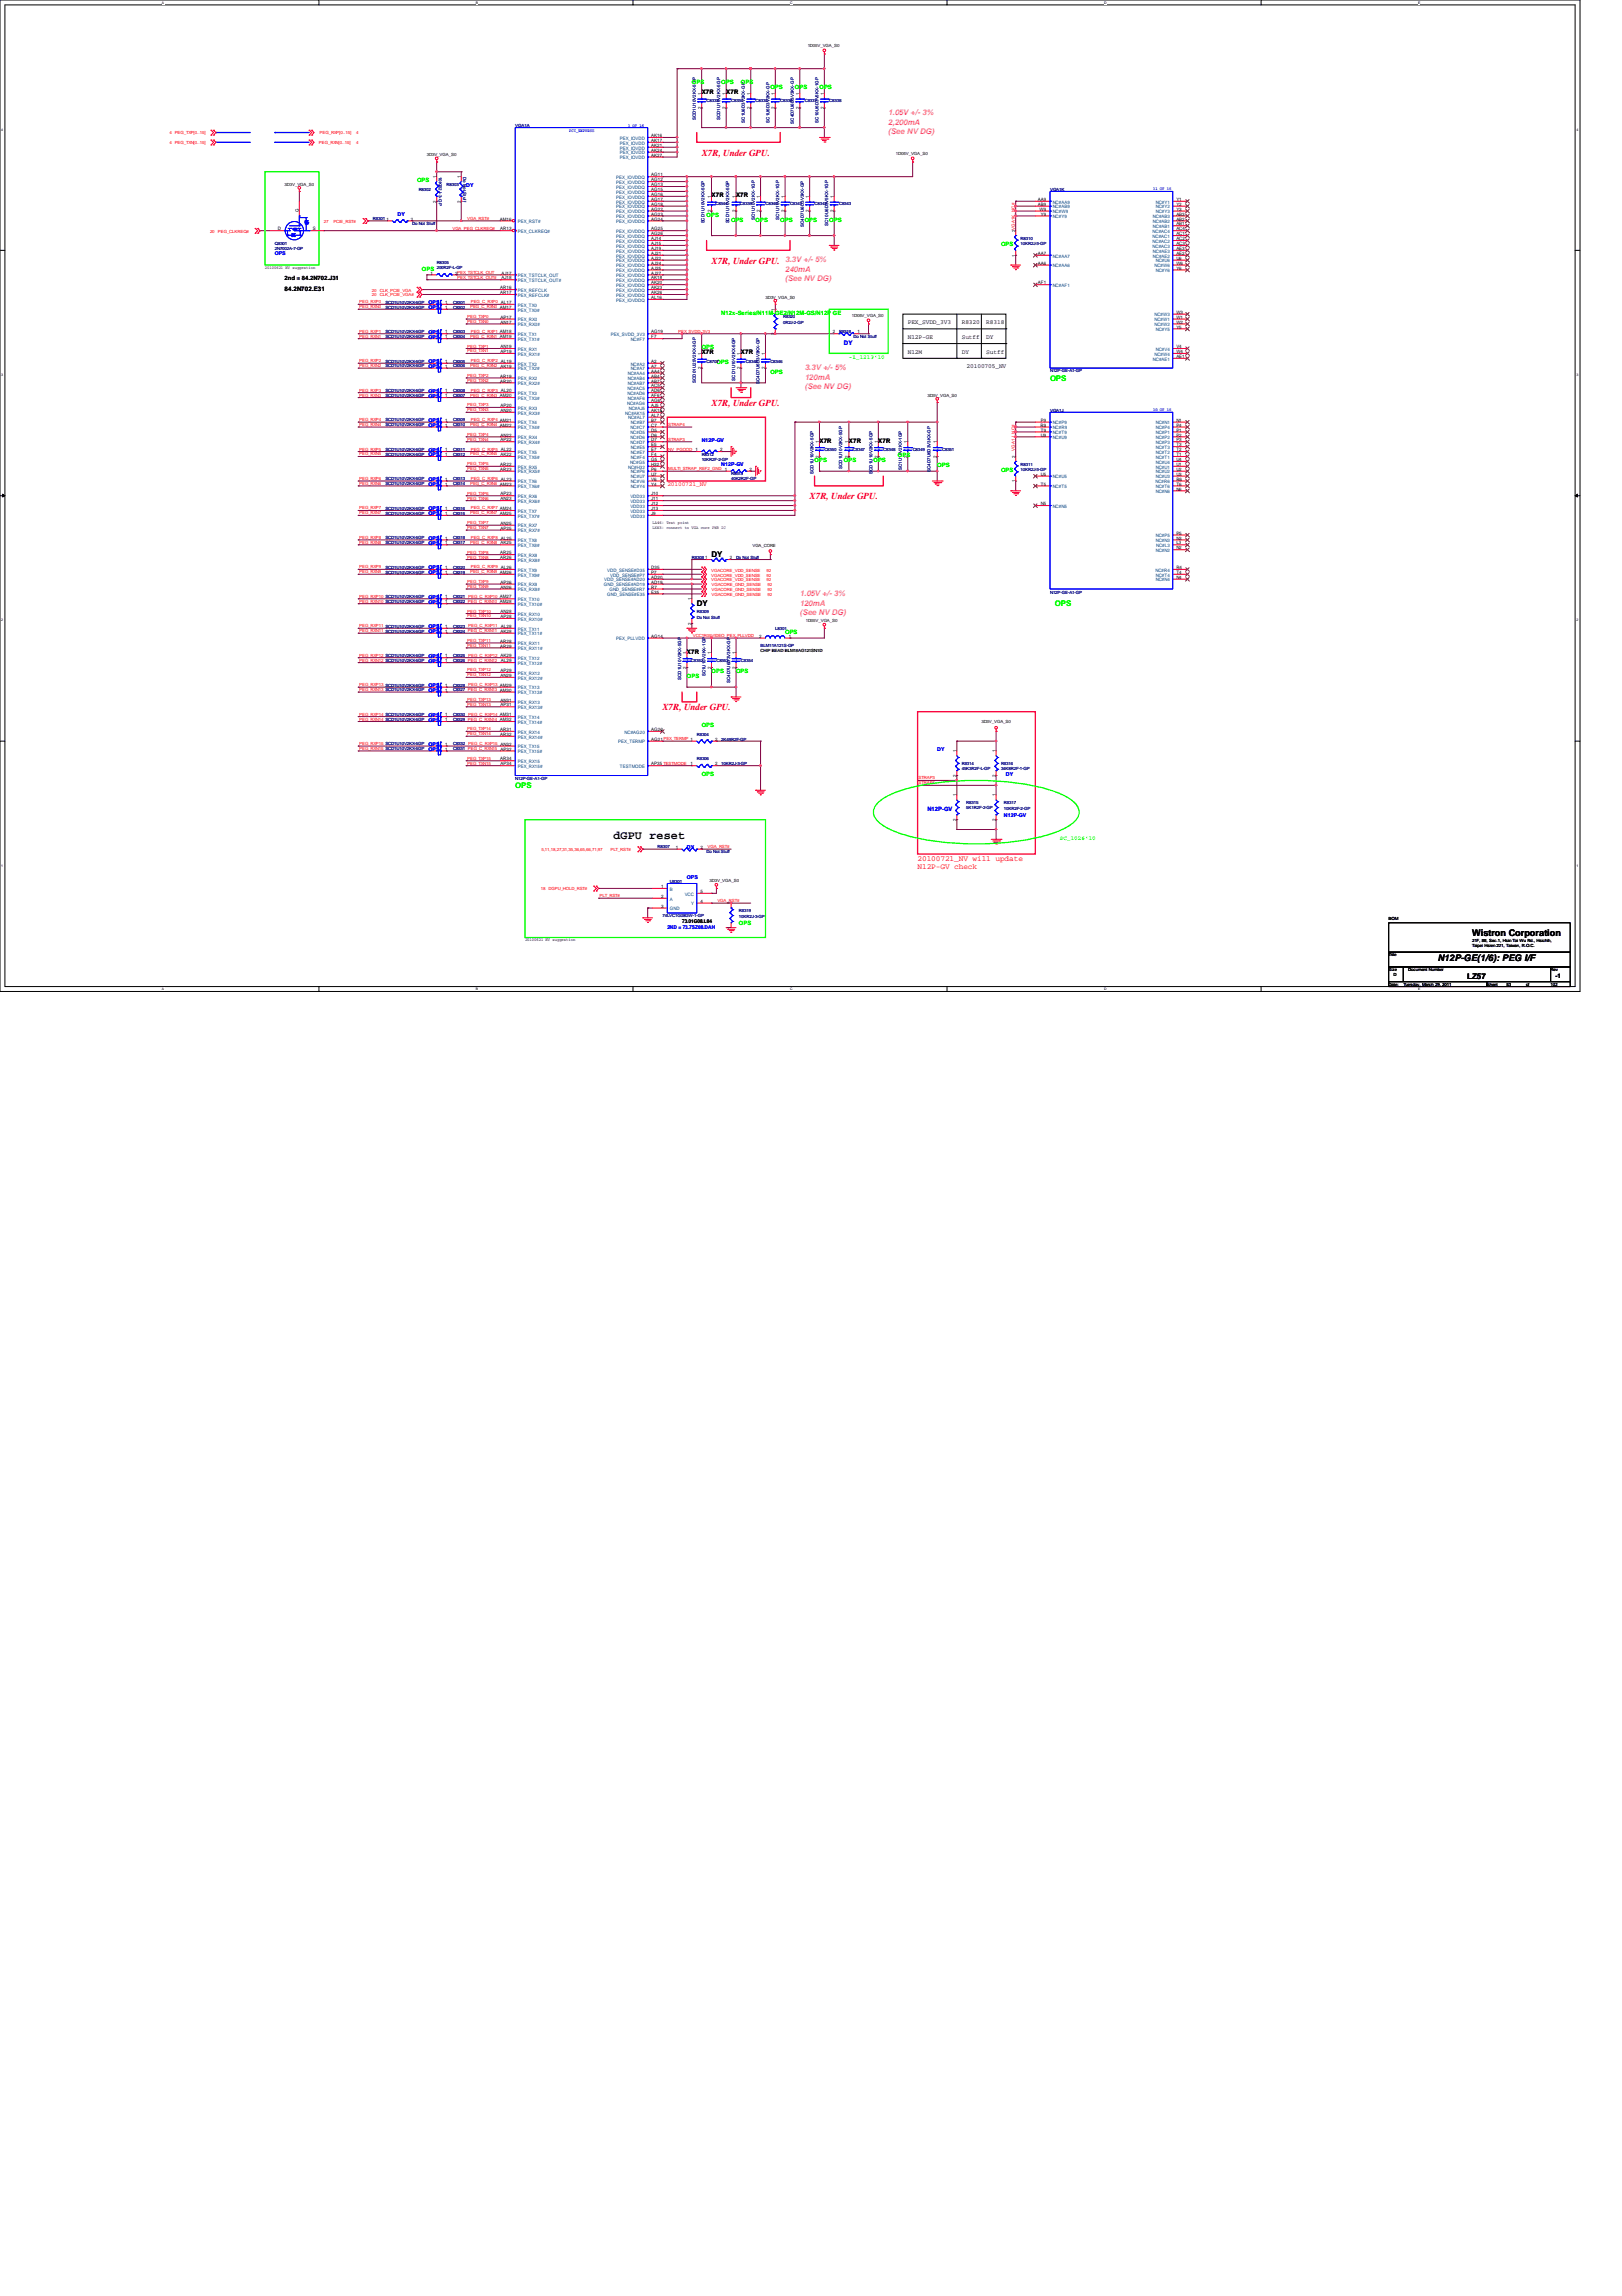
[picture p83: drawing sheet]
<svg xmlns="http://www.w3.org/2000/svg" width="210mm" height="297mm" viewBox="0 0 210 297" stroke-linecap="round" stroke-linejoin="round" font-family="sans-serif">
<defs><g id="words">
<text font-size="1.5" x="79.4" y="108.6">dGPU reset</text>
<g font-size="1.2" fill="#f00">
<text x="90.8" y="20.2">X7R, Under GPU.</text>
<text x="92.1" y="34.1">X7R, Under GPU.</text>
<text x="92.1" y="52.5">X7R, Under GPU.</text>
<text x="104.8" y="64.6">X7R, Under GPU.</text>
<text x="85.7" y="91.9">X7R, Under GPU.</text>
</g>
<g font-size="1.2">
<text x="186.1" y="124.3">N12P-GE(1/6): PEG I/F</text>
<text x="190.5" y="121.1">Wistron Corporation</text>
</g>
<g font-size="1" fill="#f0f">
<text x="114.9" y="14.9">1.05V +/- 3%</text>
<text x="114.9" y="16.1">2,200mA</text>
<text x="114.9" y="17.4">(See NV DG)</text>
<text x="101.6" y="34">3.3V +/- 5%</text>
<text x="101.6" y="35.2">240mA</text>
<text x="101.6" y="36.4">(See NV DG)</text>
<text x="104.1" y="47.9">3.3V +/- 5%</text>
<text x="104.1" y="49.1">120mA</text>
<text x="104.1" y="50.4">(See NV DG)</text>
<text x="103.5" y="77.1">1.05V +/- 3%</text>
<text x="103.5" y="78.4">120mA</text>
<text x="103.5" y="79.6">(See NV DG)</text>
</g>
<g font-size="1" fill="#0f0">
<text x="135.9" y="49.2">OPS</text>
<text x="136.5" y="78.4">OPS</text>
<text x="66.7" y="101.9">OPS</text>
</g>
<g font-size="1">
<text x="92.1" y="72.1">DY</text>
<text x="90.2" y="78.4">DY</text>
<text x="189.9" y="126.7">LZ57</text>
</g>
<g font-size="1" fill="#f00">
<text x="118.7" y="111.3">20100721_NV will update</text>
<text x="118.7" y="112.5">N12P-GV check</text>
</g>
<g font-size=".8" fill="#0f0">
<text x="89.5" y="10.9">OPS</text>
<text x="93.3" y="10.9">OPS</text>
<text x="95.9" y="10.9">OPS</text>
<text x="99.7" y="11.5">OPS</text>
<text x="102.9" y="11.5">OPS</text>
<text x="106" y="11.5">OPS</text>
<text x="54" y="23.6">OPS</text>
<text x="91.4" y="28">OPS</text>
<text x="94.6" y="28.7">OPS</text>
<text x="97.8" y="28.7">OPS</text>
<text x="101" y="28.7">OPS</text>
<text x="104.1" y="28.7">OPS</text>
<text x="107.3" y="28.7">OPS</text>
<text x="54.6" y="35">OPS</text>
<text x="129.5" y="31.8">OPS</text>
<text x="93.3" y="40.7">N12x-Series/N11M-GE2/N12M-GS/N12P GE</text>
<text x="90.8" y="45.2">OPS</text>
<text x="92.7" y="47.1">OPS</text>
<text x="109.9" y="46.4">-1_1213'10</text>
<text x="99.7" y="48.3">OPS</text>
<text x="105.4" y="59.8">OPS</text>
<text x="109.2" y="59.8">OPS</text>
<text x="113" y="59.8">OPS</text>
<text x="116.2" y="59.1">OPS</text>
<text x="121.3" y="60.4">OPS</text>
<text x="129.5" y="61">OPS</text>
<text x="101.6" y="82">OPS</text>
<text x="88.9" y="87.7">OPS</text>
<text x="92.1" y="87.1">OPS</text>
<text x="95.2" y="87.1">OPS</text>
<text x="90.8" y="94.1">OPS</text>
<text x="90.8" y="100.4">OPS</text>
<text x="137.2" y="108.6">SC_1026'10</text>
<text x="95.6" y="119.7">OPS</text>
</g>
<g font-size=".8">
<text x="90.8" y="12.2">X7R</text>
<text x="94" y="12.2">X7R</text>
<text x="92.1" y="25.5">X7R</text>
<text x="95.2" y="25.5">X7R</text>
<text x="36.8" y="36.3">2nd = 84.2N702.J31</text>
<text x="36.8" y="37.6">84.2N702.E31</text>
<text x="117.5" y="42">PEX_SVDD_3V3</text>
<text x="124.5" y="42">R8320</text>
<text x="127.6" y="42">R8318</text>
<text x="90.8" y="45.8">X7R</text>
<text x="95.9" y="45.8">X7R</text>
<text x="117.5" y="43.9">N12P-GE</text>
<text x="117.5" y="45.8">N12M</text>
<text x="124.5" y="45.8">DY</text>
<text x="124.5" y="43.9">Sutff</text>
<text x="125.1" y="47.7">20100705_NV</text>
<text x="127.6" y="45.8">Sutff</text>
<text x="127.6" y="43.9">DY</text>
<text x="106" y="57.3">X7R</text>
<text x="109.9" y="57.3">X7R</text>
<text x="113.7" y="57.3">X7R</text>
<text x="88.9" y="84.6">X7R</text>
<text x="201.3" y="126.5">-1</text>
</g>
<g font-size=".8" fill="#00f">
<text x="109.2" y="44.6">DY</text>
<text x="120" y="104.9">N12P-GV</text>
</g>
<text font-size=".8" fill="#f00" x="86.4" y="62.9">20100721_NV</text>
<g font-size=".7" fill="#00f">
<text x="51.4" y="27.9">DY</text>
<text x="60.3" y="24.1">DY</text>
<text x="35.6" y="33">OPS</text>
<text x="55.5" y="40">OPS</text>
<text x="55.5" y="39.4">OPS</text>
<text x="55.5" y="43.8">OPS</text>
<text x="55.5" y="47.6">OPS</text>
<text x="55.5" y="43.2">OPS</text>
<text x="55.5" y="47">OPS</text>
<text x="55.5" y="51.4">OPS</text>
<text x="55.5" y="50.8">OPS</text>
<text x="55.5" y="59.1">OPS</text>
<text x="55.5" y="58.4">OPS</text>
<text x="55.5" y="54.6">OPS</text>
<text x="55.5" y="55.2">OPS</text>
<text x="90.8" y="57.2">N12P-GV</text>
<text x="55.5" y="62.9">OPS</text>
<text x="55.5" y="62.2">OPS</text>
<text x="93.3" y="60.3">N12P-GV</text>
<text x="55.5" y="70.5">OPS</text>
<text x="55.5" y="66.7">OPS</text>
<text x="55.5" y="66">OPS</text>
<text x="55.5" y="69.9">OPS</text>
<text x="55.5" y="77.5">OPS</text>
<text x="55.5" y="74.3">OPS</text>
<text x="55.5" y="73.7">OPS</text>
<text x="55.5" y="81.9">OPS</text>
<text x="55.5" y="81.3">OPS</text>
<text x="55.5" y="78.1">OPS</text>
<text x="55.5" y="85.7">OPS</text>
<text x="55.5" y="85.1">OPS</text>
<text x="55.5" y="88.9">OPS</text>
<text x="55.5" y="89.5">OPS</text>
<text x="55.5" y="93.3">OPS</text>
<text x="55.5" y="92.7">OPS</text>
<text x="55.5" y="96.5">OPS</text>
<text x="55.5" y="97.2">OPS</text>
<text x="121.3" y="97.2">DY</text>
<text x="130.2" y="100.3">DY</text>
<text x="129.9" y="105.7">N12P-GV</text>
<text x="88.9" y="113.7">OPS</text>
<text x="88.9" y="109.9">DY</text>
<text x="86.4" y="120.2">2ND = 73.7SZ08.DAH</text>
</g>
<text font-size=".7" x="88.3" y="119.4">73.01G08.L04</text>
<g font-size=".6">
<text x="104.5" y="6.1">1D05V_VGA_S0</text>
<text x="84.3" y="17.7">AK16</text>
<text x="90.8" y="14.1" transform="rotate(-90 90.8 14.1)">2</text>
<text x="90.8" y="12.2" transform="rotate(-90 90.8 12.2)">1</text>
<text x="93.9" y="14.1" transform="rotate(-90 93.9 14.1)">2</text>
<text x="93.9" y="12.2" transform="rotate(-90 93.9 12.2)">1</text>
<text x="97.1" y="14.1" transform="rotate(-90 97.1 14.1)">2</text>
<text x="97.1" y="12.2" transform="rotate(-90 97.1 12.2)">1</text>
<text x="100.3" y="14.1" transform="rotate(-90 100.3 14.1)">2</text>
<text x="100.3" y="12.2" transform="rotate(-90 100.3 12.2)">1</text>
<text x="103.5" y="14.1" transform="rotate(-90 103.5 14.1)">2</text>
<text x="103.5" y="12.2" transform="rotate(-90 103.5 12.2)">1</text>
<text x="106.6" y="14.1" transform="rotate(-90 106.6 14.1)">2</text>
<text x="106.6" y="12.2" transform="rotate(-90 106.6 12.2)">1</text>
<text x="55.2" y="20.2">3D3V_VGA_S0</text>
<text x="56.5" y="23" transform="rotate(-90 56.5 23)">1</text>
<text x="59.6" y="23" transform="rotate(-90 59.6 23)">1</text>
<text x="84.3" y="23.5">AG12</text>
<text x="84.3" y="22.8">AG11</text>
<text x="84.3" y="20.3">AK27</text>
<text x="84.3" y="19.6">AK24</text>
<text x="84.3" y="19">AK21</text>
<text x="84.3" y="18.4">AK17</text>
<text x="116" y="20.1">1D05V_VGA_S0</text>
<text x="35.9" y="29.8">D</text>
<text x="36.8" y="24">3D3V_VGA_S0</text>
<text x="38.7" y="27.5" transform="rotate(-90 38.7 27.5)">G</text>
<text x="40.5" y="29.8">S</text>
<text x="50" y="28.5">1</text>
<text x="53.2" y="28.5">2</text>
<text x="56.5" y="26.2" transform="rotate(-90 56.5 26.2)">2</text>
<text x="59.6" y="26.2" transform="rotate(-90 59.6 26.2)">2</text>
<text x="64.7" y="28.5">AM16</text>
<text x="64.7" y="29.8">AR13</text>
<text x="84.3" y="29.8">AG25</text>
<text x="84.3" y="28.5">AG24</text>
<text x="84.3" y="27.9">AG23</text>
<text x="84.3" y="27.3">AG22</text>
<text x="84.3" y="26.6">AG18</text>
<text x="84.3" y="26">AG17</text>
<text x="84.3" y="25.4">AG16</text>
<text x="84.3" y="24.7">AG15</text>
<text x="84.3" y="24.1">AG13</text>
<text x="92" y="27.5" transform="rotate(-90 92 27.5)">2</text>
<text x="92" y="25.6" transform="rotate(-90 92 25.6)">1</text>
<text x="95.2" y="27.5" transform="rotate(-90 95.2 27.5)">2</text>
<text x="95.2" y="25.6" transform="rotate(-90 95.2 25.6)">1</text>
<text x="98.4" y="27.5" transform="rotate(-90 98.4 27.5)">2</text>
<text x="98.4" y="25.6" transform="rotate(-90 98.4 25.6)">1</text>
<text x="101.6" y="27.5" transform="rotate(-90 101.6 27.5)">2</text>
<text x="101.6" y="25.6" transform="rotate(-90 101.6 25.6)">1</text>
<text x="104.7" y="27.5" transform="rotate(-90 104.7 27.5)">2</text>
<text x="104.7" y="25.6" transform="rotate(-90 104.7 25.6)">1</text>
<text x="107.9" y="27.5" transform="rotate(-90 107.9 27.5)">2</text>
<text x="107.9" y="25.6" transform="rotate(-90 107.9 25.6)">1</text>
<text x="134.3" y="26.6">AB9</text>
<text x="134.3" y="26">AA9</text>
<text x="134.5" y="27.3">W9</text>
<text x="134.7" y="27.9">Y9</text>
<text x="152.2" y="29.8">AC4</text>
<text x="152.2" y="29.2">AB1</text>
<text x="152.2" y="28.5">AB2</text>
<text x="152.2" y="27.9">AB3</text>
<text x="152.2" y="27.3">Y3</text>
<text x="152.2" y="26.6">Y2</text>
<text x="152.2" y="26">Y1</text>
<text x="34.3" y="34.8">20100621 NV suggestion</text>
<text x="55.7" y="35.5">1</text>
<text x="58.9" y="35.5">2PEX_TSTCLK_OUT</text>
<text x="64.9" y="35.5">AJ17</text>
<text x="84.3" y="35.5">AJ27</text>
<text x="84.3" y="34.9">AJ25</text>
<text x="84.3" y="34.2">AJ24</text>
<text x="84.3" y="33.6">AJ22</text>
<text x="84.3" y="33">AJ21</text>
<text x="84.3" y="32.3">AJ19</text>
<text x="84.3" y="31.7">AJ15</text>
<text x="84.3" y="31.1">AJ14</text>
<text x="84.3" y="30.4">AG26</text>
<text x="131.4" y="33.2" transform="rotate(-90 131.4 33.2)">1</text>
<text x="131.4" y="30" transform="rotate(-90 131.4 30)">2VGA1K_NC#</text>
<text x="134.3" y="34.2">AA6</text>
<text x="134.3" y="33">AA7</text>
<text x="152.2" y="34.9">Y6</text>
<text x="152.2" y="34.2">W6</text>
<text x="152.2" y="33.6">U6</text>
<text x="152.2" y="33">AE2</text>
<text x="152.2" y="32.3">AE3</text>
<text x="152.2" y="31.7">AC3</text>
<text x="152.2" y="31.1">AC2</text>
<text x="152.2" y="30.4">AC1</text>
<text x="55.7" y="40">2</text>
<text x="55.7" y="39.3">2</text>
<text x="57.6" y="40">1</text>
<text x="57.6" y="39.3">1</text>
<text x="64.7" y="38.1">AR17</text>
<text x="64.7" y="37.4">AR16</text>
<text x="64.8" y="41.9">AN17</text>
<text x="64.8" y="41.2">AP17</text>
<text x="64.9" y="36.2">AJ18</text>
<text x="84.3" y="38.7">AL16</text>
<text x="84.3" y="38.1">AK26</text>
<text x="84.3" y="37.4">AK23</text>
<text x="84.3" y="36.8">AK20</text>
<text x="84.3" y="36.2">AK18</text>
<text x="99.1" y="38.7">3D3V_VGA_S0</text>
<text x="100.3" y="40.2" transform="rotate(-90 100.3 40.2)">1</text>
<text x="110.2" y="41.1">1D05V_VGA_S0</text>
<text x="134.3" y="36.8">AF1</text>
<text x="152.2" y="41.9">W2</text>
<text x="152.2" y="41.2">W1</text>
<text x="152.2" y="40.6">W3</text>
<text x="55.7" y="43.8">2</text>
<text x="55.7" y="47.6">2</text>
<text x="55.7" y="43.1">2</text>
<text x="55.7" y="46.9">2</text>
<text x="57.6" y="43.8">1</text>
<text x="57.6" y="47.6">1</text>
<text x="57.6" y="43.1">1</text>
<text x="57.6" y="46.9">1</text>
<text x="64.8" y="45.7">AP19</text>
<text x="64.8" y="45">AN19</text>
<text x="84.3" y="47.6">A7</text>
<text x="84.3" y="46.9">A2</text>
<text x="84.3" y="43.8">F7</text>
<text x="84.3" y="43.1">AG19</text>
<text x="90.8" y="47.8" transform="rotate(-90 90.8 47.8)">2</text>
<text x="90.8" y="45.9" transform="rotate(-90 90.8 45.9)">1</text>
<text x="95.8" y="47.8" transform="rotate(-90 95.8 47.8)">2</text>
<text x="95.8" y="45.9" transform="rotate(-90 95.8 45.9)">1</text>
<text x="99" y="47.8" transform="rotate(-90 99 47.8)">2</text>
<text x="99" y="45.9" transform="rotate(-90 99 45.9)">1</text>
<text x="100.3" y="43.3" transform="rotate(-90 100.3 43.3)">2</text>
<text x="107.8" y="43.1">2</text>
<text x="111" y="43.1">1</text>
<text x="152.2" y="46.3">AE1</text>
<text x="152.2" y="45.7">W4</text>
<text x="152.2" y="45">V4</text>
<text x="152.2" y="42.5">Y5</text>
<text x="55.7" y="51.4">2</text>
<text x="55.7" y="50.8">2</text>
<text x="57.6" y="51.4">1</text>
<text x="57.6" y="50.8">1</text>
<text x="64.7" y="49.5">AR20</text>
<text x="64.7" y="48.9">AR19</text>
<text x="64.8" y="53.3">AN20</text>
<text x="64.8" y="52.7">AP20</text>
<text x="84.3" y="53.3">AK15</text>
<text x="84.3" y="52.7">AJ5</text>
<text x="84.3" y="52">AG6</text>
<text x="84.3" y="51.4">AF6</text>
<text x="84.3" y="50.8">AD6</text>
<text x="84.3" y="50.1">AC5</text>
<text x="84.3" y="49.5">AB7</text>
<text x="84.3" y="48.9">AB4</text>
<text x="84.3" y="48.2">AA4</text>
<text x="84.3" y="53.9">AL7</text>
<text x="120" y="51.4">3D3V_VGA_S0</text>
<text x="55.7" y="59">2</text>
<text x="55.7" y="58.4">2</text>
<text x="55.7" y="54.6">2</text>
<text x="55.7" y="55.2">2</text>
<text x="57.6" y="59">1</text>
<text x="57.6" y="58.4">1</text>
<text x="57.6" y="54.6">1</text>
<text x="57.6" y="55.2">1</text>
<text x="64.8" y="57.1">AP22</text>
<text x="64.8" y="56.5">AN22</text>
<text x="84.3" y="57.7">E5</text>
<text x="84.3" y="57.1">D7</text>
<text x="84.3" y="56.5">D6</text>
<text x="84.3" y="55.2">C7</text>
<text x="84.3" y="58.4">E7</text>
<text x="84.3" y="59">F4</text>
<text x="84.3" y="59.6">G5</text>
<text x="84.3" y="54.6">B7</text>
<text x="84.3" y="55.8">D5</text>
<text x="93.2" y="58.4">2</text>
<text x="106" y="59.2" transform="rotate(-90 106 59.2)">2</text>
<text x="106" y="57.3" transform="rotate(-90 106 57.3)">1</text>
<text x="109.8" y="59.2" transform="rotate(-90 109.8 59.2)">2</text>
<text x="109.8" y="57.3" transform="rotate(-90 109.8 57.3)">1</text>
<text x="113.6" y="59.2" transform="rotate(-90 113.6 59.2)">2</text>
<text x="113.6" y="57.3" transform="rotate(-90 113.6 57.3)">1</text>
<text x="117.4" y="59.2" transform="rotate(-90 117.4 59.2)">2</text>
<text x="117.4" y="57.3" transform="rotate(-90 117.4 57.3)">1</text>
<text x="121.2" y="59.2" transform="rotate(-90 121.2 59.2)">2</text>
<text x="121.2" y="57.3" transform="rotate(-90 121.2 57.3)">1</text>
<text x="131.4" y="59.2" transform="rotate(-90 131.4 59.2)">2</text>
<text x="134.7" y="55.2">R9</text>
<text x="134.7" y="56.5">U9</text>
<text x="134.7" y="55.8">T9</text>
<text x="134.7" y="54.6">P9</text>
<text x="152.2" y="59.6">U4</text>
<text x="152.2" y="59">T1</text>
<text x="152.2" y="58.4">T2</text>
<text x="152.2" y="57.7">T3</text>
<text x="152.2" y="57.1">P3</text>
<text x="152.2" y="56.5">P2</text>
<text x="152.2" y="55.8">P1</text>
<text x="152.2" y="55.2">P4</text>
<text x="152.2" y="54.6">N1</text>
<text x="55.7" y="62.8">2</text>
<text x="55.7" y="66">2</text>
<text x="55.7" y="62.2">2</text>
<text x="57.6" y="62.8">1</text>
<text x="57.6" y="66">1</text>
<text x="57.6" y="62.2">1</text>
<text x="64.7" y="60.9">AR23</text>
<text x="64.7" y="60.3">AR22</text>
<text x="64.8" y="64.7">AN23</text>
<text x="64.8" y="64.1">AP23</text>
<text x="84.3" y="66">J13</text>
<text x="84.3" y="65.4">J12</text>
<text x="84.3" y="64.7">J11</text>
<text x="84.3" y="64.1">J10</text>
<text x="84.3" y="62.8">Y4</text>
<text x="84.3" y="62.2">V6</text>
<text x="84.3" y="61.6">U7</text>
<text x="84.3" y="60.3">H32</text>
<text x="84.3" y="60.9">P6</text>
<text x="93.8" y="60.9">1</text>
<text x="97" y="60.9">2</text>
<text x="131.4" y="62.4" transform="rotate(-90 131.4 62.4)">1</text>
<text x="134.7" y="65.4">N5</text>
<text x="134.7" y="62.8">T5</text>
<text x="134.7" y="61.6">U5</text>
<text x="152.2" y="63.5">N6</text>
<text x="152.2" y="62.8">T6</text>
<text x="152.2" y="62.2">R6</text>
<text x="152.2" y="61.6">U3</text>
<text x="152.2" y="60.9">U2</text>
<text x="152.2" y="60.3">U1</text>
<text x="55.7" y="70.4">2</text>
<text x="55.7" y="66.6">2</text>
<text x="55.7" y="69.8">2</text>
<text x="57.6" y="70.4">1</text>
<text x="57.6" y="66.6">1</text>
<text x="57.6" y="69.8">1</text>
<text x="64.7" y="71.7">AR25</text>
<text x="64.8" y="68.5">AP25</text>
<text x="64.8" y="67.9">AN25</text>
<text x="84.3" y="66.6">J9</text>
<text x="84.5" y="67.8">LA46: Test point</text>
<text x="84.5" y="68.5">LKN3: connect to VGA core PWR IC</text>
<text x="97.4" y="70.7">VGA_CORE</text>
<text x="152.2" y="71.1">N2</text>
<text x="152.2" y="70.4">L3</text>
<text x="152.2" y="69.8">N3</text>
<text x="152.2" y="69.2">P5</text>
<text x="55.7" y="77.4">2</text>
<text x="55.7" y="74.3">2</text>
<text x="55.7" y="73.6">2</text>
<text x="57.6" y="77.4">1</text>
<text x="57.6" y="74.3">1</text>
<text x="57.6" y="73.6">1</text>
<text x="64.7" y="72.3">AR26</text>
<text x="64.8" y="76.2">AN26</text>
<text x="64.8" y="75.5">AP26</text>
<text x="84.3" y="76.8">E35</text>
<text x="84.3" y="76.2">R7</text>
<text x="84.3" y="75.5">AD19</text>
<text x="84.3" y="74.9">AD20</text>
<text x="84.3" y="74.3">P7</text>
<text x="84.3" y="73.6">D35</text>
<text x="89.5" y="77.6" transform="rotate(-90 89.5 77.6)">1</text>
<text x="91.3" y="72.3">1</text>
<text x="94.4" y="72.3">2</text>
<text x="152.2" y="74.9">N4</text>
<text x="152.2" y="74.3">T4</text>
<text x="152.2" y="73.6">R4</text>
<text x="55.7" y="81.9">2</text>
<text x="55.7" y="81.2">2</text>
<text x="55.7" y="78.1">2</text>
<text x="57.6" y="81.9">1</text>
<text x="57.6" y="81.2">1</text>
<text x="57.6" y="78.1">1</text>
<text x="64.7" y="83.8">AR29</text>
<text x="64.7" y="83.1">AR28</text>
<text x="64.8" y="80">AP28</text>
<text x="64.8" y="79.3">AN28</text>
<text x="84.3" y="82.5">AG14</text>
<text x="89.5" y="80.8" transform="rotate(-90 89.5 80.8)">2</text>
<text x="98.3" y="82.5">2</text>
<text x="102.1" y="82.5">1</text>
<text x="104.3" y="80.4">1D05V_VGA_S0</text>
<text x="55.7" y="85.7">2</text>
<text x="55.7" y="85">2</text>
<text x="55.7" y="88.9">2</text>
<text x="55.7" y="89.5">2</text>
<text x="57.6" y="85.7">1</text>
<text x="57.6" y="85">1</text>
<text x="57.6" y="88.9">1</text>
<text x="57.6" y="89.5">1</text>
<text x="64.8" y="87.6">AN29</text>
<text x="64.8" y="87">AP29</text>
<text x="64.8" y="85.7">AL29</text>
<text x="88.9" y="86.5" transform="rotate(-90 88.9 86.5)">2</text>
<text x="88.9" y="84.6" transform="rotate(-90 88.9 84.6)">1</text>
<text x="92" y="86.5" transform="rotate(-90 92 86.5)">2</text>
<text x="92" y="84.6" transform="rotate(-90 92 84.6)">1</text>
<text x="95.2" y="86.5" transform="rotate(-90 95.2 86.5)">2</text>
<text x="95.2" y="84.6" transform="rotate(-90 95.2 84.6)">1</text>
<text x="98.4" y="84.4">CHIP BEAD BLM18AG121SN1D</text>
<text x="55.7" y="93.3">2</text>
<text x="55.7" y="92.7">2</text>
<text x="57.6" y="93.3">1</text>
<text x="57.6" y="92.7">1</text>
<text x="64.7" y="95.2">AR32</text>
<text x="64.7" y="94.6">AR31</text>
<text x="64.8" y="91.4">AP31</text>
<text x="64.8" y="90.8">AN31</text>
<text x="84.3" y="95.8">AG21PEX_TERMP 1</text>
<text x="84.3" y="94.6">AG20</text>
<text x="92.5" y="95.8">2</text>
<text x="127" y="93.6">3D3V_VGA_S0</text>
<text x="55.7" y="96.5">2</text>
<text x="55.7" y="97.1">2</text>
<text x="57.6" y="96.5">1</text>
<text x="57.6" y="97.1">1</text>
<text x="64.7" y="98.4">AR34</text>
<text x="64.8" y="99">AP34</text>
<text x="84.3" y="99">AP35 TESTMODE</text>
<text x="89.4" y="99">1</text>
<text x="92.5" y="99">2</text>
<text x="123.8" y="100.5" transform="rotate(-90 123.8 100.5)">2</text>
<text x="123.8" y="97.3" transform="rotate(-90 123.8 97.3)">1</text>
<text x="128.9" y="100.5" transform="rotate(-90 128.9 100.5)">2</text>
<text x="128.9" y="97.3" transform="rotate(-90 128.9 97.3)">1</text>
<text x="123.8" y="106.2" transform="rotate(-90 123.8 106.2)">2</text>
<text x="123.8" y="103" transform="rotate(-90 123.8 103)">1</text>
<text x="128.9" y="106.2" transform="rotate(-90 128.9 106.2)">2</text>
<text x="128.9" y="103" transform="rotate(-90 128.9 103)">1</text>
<text x="87.5" y="109.8">1</text>
<text x="90.6" y="109.8">2</text>
<text x="85.6" y="114.9">1</text>
<text x="85.6" y="116.2">2</text>
<text x="85.6" y="117.4">3</text>
<text x="90.6" y="116.8">4</text>
<text x="90.6" y="115.5">5</text>
<text x="91.8" y="114.1">3D3V_VGA_S0</text>
<text x="94.6" y="117" transform="rotate(-90 94.6 117)">2</text>
<text x="179.7" y="119">BOM</text>
<text x="67.9" y="121.8">20100621 NV suggestion</text>
<text x="94.6" y="120.2" transform="rotate(-90 94.6 120.2)">1</text>
<text x="179.7" y="123.7">Title</text>
<text x="179.7" y="125.6">Size</text>
<text x="182.2" y="125.6">Document Number</text>
<text x="190.5" y="121.8">21F, 88, Sec.1, Hsin Tai Wu Rd., Hsichih,</text>
<text x="190.5" y="122.5">Taipei Hsien 221, Taiwan, R.O.C.</text>
<text x="200.7" y="125.6">Rev</text>
<text x="179.7" y="127.6">Date:</text>
<text x="180.3" y="126.3">D</text>
<text x="181.6" y="127.6">Tuesday, March 29, 2011</text>
<text x="192.4" y="127.6">Sheet</text>
<text x="194.9" y="127.6">83</text>
<text x="197.5" y="127.6">of</text>
<text x="200.7" y="127.6">102</text>
</g>
<g font-size=".6" fill="#f00">
<text x="21.9" y="17.3">4 PEG_TXP[0..15]</text>
<text x="41.4" y="17.4">PEG_RXP[0..15]</text>
<text x="46.1" y="17.4">4</text>
<text x="21.9" y="18.6">4 PEG_TXN[0..15]</text>
<text x="41.3" y="18.7">PEG_RXN[0..15]</text>
<text x="46.1" y="18.7">4</text>
<text x="41.9" y="28.8">27</text>
<text x="43.1" y="28.8">PCIE_RST#</text>
<text x="58.5" y="29.7">VGA_PEG_CLKREQ#</text>
<text x="60.5" y="28.4">VGA_RST#</text>
<text x="27.2" y="30.1">20</text>
<text x="28.2" y="30.1">PEG_CLKREQ#</text>
<text x="46.5" y="39.2">PEG_RXP0</text>
<text x="46.5" y="39.9">PEG_RXN0</text>
<text x="48.1" y="37.7">20</text>
<text x="48.1" y="38.4">20</text>
<text x="49.1" y="37.7">CLK_PCIE_VGA</text>
<text x="49.1" y="38.4">CLK_PCIE_VGA#</text>
<text x="59.2" y="36.1">PEX_TSTCLK_OUT#</text>
<text x="60.5" y="41.8">PEG_TXN0</text>
<text x="60.5" y="41.1">PEG_TXP0</text>
<text x="60.8" y="39.9">PEG_C_RXN0 AM17</text>
<text x="60.9" y="39.2">PEG_C_RXP0 AL17</text>
<text x="46.5" y="47.5">PEG_RXN2</text>
<text x="46.5" y="43.7">PEG_RXN1</text>
<text x="46.5" y="43.1">PEG_RXP1</text>
<text x="46.5" y="46.9">PEG_RXP2</text>
<text x="60.5" y="45">PEG_TXP1</text>
<text x="60.5" y="45.6">PEG_TXN1</text>
<text x="60.8" y="43.7">PEG_C_RXN1 AM19</text>
<text x="60.8" y="47.5">PEG_C_RXN2 AK19</text>
<text x="60.9" y="43.1">PEG_C_RXP1 AM18</text>
<text x="60.9" y="46.9">PEG_C_RXP2 AL19</text>
<text x="87.8" y="43.1">PEX_SVDD_3V3</text>
<text x="46.5" y="50.7">PEG_RXP3</text>
<text x="46.5" y="51.3">PEG_RXN3</text>
<text x="60.5" y="52.6">PEG_TXP3</text>
<text x="60.5" y="53.2">PEG_TXN3</text>
<text x="60.5" y="48.8">PEG_TXP2</text>
<text x="60.5" y="49.4">PEG_TXN2</text>
<text x="60.8" y="51.3">PEG_C_RXN3 AM20</text>
<text x="60.9" y="50.7">PEG_C_RXP3 AL20</text>
<text x="46.5" y="55.1">PEG_RXN4</text>
<text x="46.5" y="58.9">PEG_RXN5</text>
<text x="46.5" y="58.3">PEG_RXP5</text>
<text x="46.5" y="54.5">PEG_RXP4</text>
<text x="60.5" y="56.4">PEG_TXP4</text>
<text x="60.5" y="57">PEG_TXN4</text>
<text x="60.8" y="58.9">PEG_C_RXN5 AK22</text>
<text x="60.8" y="55.1">PEG_C_RXN4 AM22</text>
<text x="60.9" y="58.3">PEG_C_RXP5 AL22</text>
<text x="60.9" y="54.5">PEG_C_RXP4 AM21</text>
<text x="86.5" y="55.1">STRAP4</text>
<text x="86.5" y="57">STRAP3</text>
<text x="86.5" y="58.3">NV_PGOOD 1</text>
<text x="131.3" y="58.3" transform="rotate(-90 131.3 58.3)">VGA1J_NC#</text>
<text x="46.5" y="62.7">PEG_RXN6</text>
<text x="46.5" y="65.9">PEG_RXP7</text>
<text x="46.5" y="62.1">PEG_RXP6</text>
<text x="60.5" y="60.2">PEG_TXP5</text>
<text x="60.5" y="60.8">PEG_TXN5</text>
<text x="60.5" y="64">PEG_TXP6</text>
<text x="60.5" y="64.6">PEG_TXN6</text>
<text x="60.8" y="62.7">PEG_C_RXN6 AM23</text>
<text x="60.9" y="65.9">PEG_C_RXP7 AM24</text>
<text x="60.9" y="62.1">PEG_C_RXP6 AL23</text>
<text x="86.5" y="60.8">MULTI_STRAP_REF2_GND</text>
<text x="46.5" y="66.5">PEG_RXN7</text>
<text x="46.5" y="70.4">PEG_RXN8</text>
<text x="46.5" y="69.7">PEG_RXP8</text>
<text x="60.5" y="67.8">PEG_TXP7</text>
<text x="60.5" y="68.5">PEG_TXN7</text>
<text x="60.5" y="71.6">PEG_TXP8</text>
<text x="60.8" y="66.5">PEG_C_RXN7 AM25</text>
<text x="60.8" y="70.4">PEG_C_RXN8 AK25</text>
<text x="60.9" y="69.7">PEG_C_RXP8 AL25</text>
<text x="46.5" y="74.2">PEG_RXN9</text>
<text x="46.5" y="73.5">PEG_RXP9</text>
<text x="46.5" y="78">PEG_RXN10 SCD1U10V2KX-5GP</text>
<text x="46.5" y="77.3">PEG_RXP10 SCD1U10V2KX-5GP</text>
<text x="60.5" y="72.3">PEG_TXN8</text>
<text x="60.5" y="75.4">PEG_TXP9</text>
<text x="60.5" y="76.1">PEG_TXN9</text>
<text x="60.8" y="74.2">PEG_C_RXN9 AM26</text>
<text x="60.9" y="73.5">PEG_C_RXP9 AL26</text>
<text x="92" y="74.6">VGACORE_VDD_SENSE</text>
<text x="92" y="74">VGACORE_VDD_SENSE</text>
<text x="92" y="75.2">VGACORE_VDD_SENSE</text>
<text x="92.1" y="77.1">VGACORE_GND_SENSE</text>
<text x="92.1" y="75.9">VGACORE_GND_SENSE</text>
<text x="92.1" y="76.5">VGACORE_GND_SENSE</text>
<text x="99.2" y="74.6">92</text>
<text x="99.2" y="74">92</text>
<text x="99.2" y="75.2">92</text>
<text x="99.3" y="77.1">92</text>
<text x="99.3" y="75.9">92</text>
<text x="99.3" y="76.5">92</text>
<text x="46.5" y="81.8">PEG_RXN11 SCD1U10V2KX-5GP</text>
<text x="46.5" y="81.2">PEG_RXP11 SCD1U10V2KX-5GP</text>
<text x="60.5" y="83.1">PEG_TXP11</text>
<text x="60.5" y="83.7">PEG_TXN11</text>
<text x="60.5" y="79.2">PEG_TXP10</text>
<text x="60.5" y="79.9">PEG_TXN10</text>
<text x="89.7" y="82.4">VCC1R05VIDEO_PEX_PLLVDD</text>
<text x="46.5" y="85.6">PEG_RXN12 SCD1U10V2KX-5GP</text>
<text x="46.5" y="89.4">PEG_RXN13 SCD1U10V2KX-5GP</text>
<text x="46.5" y="88.8">PEG_RXP13 SCD1U10V2KX-5GP</text>
<text x="46.5" y="85">PEG_RXP12 SCD1U10V2KX-5GP</text>
<text x="60.5" y="86.9">PEG_TXP12</text>
<text x="60.5" y="87.5">PEG_TXN12</text>
<text x="46.5" y="93.2">PEG_RXN14 SCD1U10V2KX-5GP</text>
<text x="46.5" y="92.6">PEG_RXP14 SCD1U10V2KX-5GP</text>
<text x="60.5" y="90.7">PEG_TXP13</text>
<text x="60.5" y="91.3">PEG_TXN13</text>
<text x="60.5" y="95.1">PEG_TXN14</text>
<text x="60.5" y="94.5">PEG_TXP14</text>
<text x="46.5" y="97">PEG_RXN15 SCD1U10V2KX-5GP</text>
<text x="46.5" y="96.4">PEG_RXP15 SCD1U10V2KX-5GP</text>
<text x="60.5" y="98.3">PEG_TXP15</text>
<text x="60.5" y="98.9">PEG_TXN15</text>
<text x="118.9" y="100.8">STRAP3</text>
<text x="118.9" y="101.5">STRAP4</text>
<text x="70.1" y="110.1">5,11,18,27,31,35,36,65,66,71,97</text>
<text x="79" y="110.1">PLT_RST#</text>
<text x="91.6" y="109.7">VGA_RST#</text>
<text x="70" y="115.2">18</text>
<text x="71" y="115.2">DGPU_HOLD_RST#</text>
<text x="77.6" y="116.1">PLT_RST#</text>
<text x="92.8" y="116.7">VGA_RST#</text>
</g>
<g font-size=".6" fill="#000080">
<text x="66.7" y="16.4">VGA1A</text>
<text x="90" y="15.6" transform="rotate(-90 90 15.6)">SCD1U10V2KX-5GP</text>
<text x="91.4" y="13.3">C8333</text>
<text x="93.2" y="15.6" transform="rotate(-90 93.2 15.6)">SCD1U10V2KX-5GP</text>
<text x="94.6" y="13.3">C8334</text>
<text x="96.4" y="15.9" transform="rotate(-90 96.4 15.9)">SC1U6D3V2KX-GP</text>
<text x="97.8" y="13.3">C8335</text>
<text x="99.6" y="15.9" transform="rotate(-90 99.6 15.9)">SC1U6D3V2KX-GP</text>
<text x="101" y="13.3">C8336</text>
<text x="102.7" y="16" transform="rotate(-90 102.7 16)">SC4D7U6D3V3KX-GP</text>
<text x="104.1" y="13.3">C8337</text>
<text x="105.9" y="15.9" transform="rotate(-90 105.9 15.9)">SC10U6D3V5KX-1GP</text>
<text x="107.3" y="13.3">C8338</text>
<text x="56.8" y="22.9" transform="rotate(90 56.8 22.9)">10KR2J-3-GP</text>
<text x="59.9" y="22.9" transform="rotate(90 59.9 22.9)">Do Not Stuff</text>
<text x="48.3" y="28.5">R8301</text>
<text x="53.3" y="29.1">Do Not Stuff</text>
<text x="54.2" y="24.7">R8302</text>
<text x="57.8" y="24">R8303</text>
<text x="91.2" y="28.9" transform="rotate(-90 91.2 28.9)">SCD1U10V2KX-5GP</text>
<text x="92.6" y="26.6">C8344</text>
<text x="94.4" y="28.9" transform="rotate(-90 94.4 28.9)">SCD1U10V2KX-5GP</text>
<text x="95.8" y="26.6">C8339</text>
<text x="97.7" y="28.4" transform="rotate(-90 97.7 28.4)">SC1U10V2KX-1GP</text>
<text x="99.1" y="26.6">C8340</text>
<text x="100.8" y="28.4" transform="rotate(-90 100.8 28.4)">SC1U10V2KX-1GP</text>
<text x="102.2" y="26.6">C8341</text>
<text x="104" y="29.3" transform="rotate(-90 104 29.3)">SC4D7U6D3V3KX-GP</text>
<text x="105.4" y="26.6">C8342</text>
<text x="107.2" y="29.2" transform="rotate(-90 107.2 29.2)">SC10U6D3V5KX-1GP</text>
<text x="108.6" y="26.6">C8343</text>
<text x="135.9" y="24.7">VGA1K</text>
<text x="35.6" y="31.7">Q8301</text>
<text x="35.6" y="32.3">2N7002A-7-GP</text>
<text x="56.5" y="34.2">R8305</text>
<text x="56.5" y="34.8">200R2F-L-GP</text>
<text x="132.1" y="31">R8310</text>
<text x="132.1" y="31.7">10KR2J-3-GP</text>
<text x="49.9" y="39.9">SCD1U10V2KX-5GP</text>
<text x="49.9" y="39.3">SCD1U10V2KX-5GP</text>
<text x="58.6" y="39.9">C8302</text>
<text x="58.6" y="39.3">C8301</text>
<text x="101.3" y="41.2">R8320</text>
<text x="101.3" y="42">0R2J-2-GP</text>
<text x="49.9" y="43.7">SCD1U10V2KX-5GP</text>
<text x="49.9" y="47.5">SCD1U10V2KX-5GP</text>
<text x="49.9" y="43.1">SCD1U10V2KX-5GP</text>
<text x="49.9" y="46.9">SCD1U10V2KX-5GP</text>
<text x="58.6" y="43.7">C8304</text>
<text x="58.6" y="47.5">C8306</text>
<text x="58.6" y="43.1">C8303</text>
<text x="58.6" y="46.9">C8305</text>
<text x="91.4" y="46.9">C8707</text>
<text x="96.5" y="46.9">C8345</text>
<text x="99.7" y="46.9">C8346</text>
<text x="108.6" y="43.1">R8318</text>
<text x="110.4" y="43.7">Do Not Stuff</text>
<text x="49.9" y="51.4">SCD1U10V2KX-5GP</text>
<text x="49.9" y="50.7">SCD1U10V2KX-5GP</text>
<text x="58.6" y="51.4">C8307</text>
<text x="58.6" y="50.7">C8308</text>
<text x="90" y="49.5" transform="rotate(-90 90 49.5)">SCD01U25V2KX-3GP</text>
<text x="95.1" y="49.2" transform="rotate(-90 95.1 49.2)">SCD1U10V2KX-5GP</text>
<text x="98.3" y="49.7" transform="rotate(-90 98.3 49.7)">SC4D7U6D3V3KX-GP</text>
<text x="135.9" y="53.3">VGA1J</text>
<text x="135.9" y="48.2">N12P-GE-A1-GP</text>
<text x="49.9" y="59">SCD1U10V2KX-5GP</text>
<text x="49.9" y="58.3">SCD1U10V2KX-5GP</text>
<text x="49.9" y="54.5">SCD1U10V2KX-5GP</text>
<text x="49.9" y="55.2">SCD1U10V2KX-5GP</text>
<text x="58.6" y="59">C8312</text>
<text x="58.6" y="58.3">C8311</text>
<text x="58.6" y="54.5">C8309</text>
<text x="58.6" y="55.2">C8310</text>
<text x="90.8" y="59">R8312</text>
<text x="90.8" y="59.6">10KR2F-2-GP</text>
<text x="106.7" y="58.3">C8350</text>
<text x="110.4" y="58.3">C8347</text>
<text x="114.3" y="58.3">C8348</text>
<text x="118.1" y="58.3">C8349</text>
<text x="121.9" y="58.3">C8351</text>
<text x="49.9" y="62.8">SCD1U10V2KX-5GP</text>
<text x="49.9" y="66">SCD1U10V2KX-5GP</text>
<text x="49.9" y="62.1">SCD1U10V2KX-5GP</text>
<text x="58.6" y="62.8">C8314</text>
<text x="58.6" y="66">C8316</text>
<text x="58.6" y="62.1">C8313</text>
<text x="94.6" y="61.5">R8313</text>
<text x="94.6" y="62.1">40K2R2F-GP</text>
<text x="105.3" y="61.3" transform="rotate(-90 105.3 61.3)">SCD1U10V2KX-5GP</text>
<text x="109" y="60.7" transform="rotate(-90 109 60.7)">SCD1U10V2KX-5GP</text>
<text x="112.9" y="61.3" transform="rotate(-90 112.9 61.3)">SCD1U10V2KX-5GP</text>
<text x="116.7" y="60.8" transform="rotate(-90 116.7 60.8)">SC1U10V2KX-1GP</text>
<text x="120.4" y="61.1" transform="rotate(-90 120.4 61.1)">SC4D7U6D3V3KX-GP</text>
<text x="132.1" y="60.2">R8311</text>
<text x="132.1" y="60.9">10KR2J-3-GP</text>
<text x="49.9" y="70.4">SCD1U10V2KX-5GP</text>
<text x="49.9" y="66.6">SCD1U10V2KX-5GP</text>
<text x="49.9" y="69.8">SCD1U10V2KX-5GP</text>
<text x="58.6" y="70.4">C8317</text>
<text x="58.6" y="66.6">C8315</text>
<text x="58.6" y="69.8">C8318</text>
<text x="49.9" y="74.2">SCD1U10V2KX-5GP</text>
<text x="49.9" y="73.6">SCD1U10V2KX-5GP</text>
<text x="58.6" y="77.4">C8321 PEG_C_RXP10 AM27</text>
<text x="58.6" y="74.2">C8319</text>
<text x="58.6" y="73.6">C8320</text>
<text x="89.5" y="72.3">R8308</text>
<text x="95.2" y="72.3">Do Not Stuff</text>
<text x="135.9" y="76.9">N12P-GE-A1-GP</text>
<text x="58.6" y="81.8">C8324 PEG_C_RXN11 AK28</text>
<text x="58.6" y="81.2">C8323 PEG_C_RXP11 AL28</text>
<text x="58.6" y="78">C8322 PEG_C_RXN10 AM28</text>
<text x="90.2" y="79.3">R8309</text>
<text x="90.2" y="80.1">Do Not Stuff</text>
<text x="98.4" y="83.7">BLM11A121S-GP</text>
<text x="100.3" y="81.5">L8301</text>
<text x="58.6" y="85.6">C8326 PEG_C_RXN12</text>
<text x="58.6" y="85">C8325 PEG_C_RXP12 AK29</text>
<text x="58.6" y="88.8">C8328 PEG_C_RXP13 AM29</text>
<text x="58.6" y="89.5">C8327 PEG_C_RXN13 AM30</text>
<text x="88.1" y="88" transform="rotate(-90 88.1 88)">SCD1U10V2KX-5GP</text>
<text x="89.4" y="85.6">C8352</text>
<text x="91.3" y="87.5" transform="rotate(-90 91.3 87.5)">SC1U10V2KX-1GP</text>
<text x="92.7" y="85.6">C8353</text>
<text x="94.5" y="88.4" transform="rotate(-90 94.5 88.4)">SC4D7U6D3V3KX-GP</text>
<text x="95.9" y="85.6">C8354</text>
<text x="58.6" y="93.3">C8329 PEG_C_RXN14 AM32</text>
<text x="58.6" y="92.6">C8330 PEG_C_RXP14 AM31</text>
<text x="90.2" y="95.2">R8304</text>
<text x="93.3" y="95.8">2K49R2F-GP</text>
<text x="58.6" y="96.4">C8332 PEG_C_RXP15 AN32</text>
<text x="58.6" y="97.1">C8331 PEG_C_RXN15 AP32</text>
<text x="66.7" y="100.9">N12P-GE-A1-GP</text>
<text x="90.2" y="98.3">R8306</text>
<text x="93.3" y="99">10KR2J-3-GP</text>
<text x="124.5" y="99">R8314</text>
<text x="124.5" y="99.6">45K3R2F-L-GP</text>
<text x="129.5" y="99">R8316</text>
<text x="129.5" y="99.6">34K8R2F-1-GP</text>
<text x="125.1" y="104.1">R8315</text>
<text x="125.1" y="104.6">5K1R2F-2-GP</text>
<text x="129.9" y="104.1">R8317</text>
<text x="129.9" y="104.8">10KR2F-2-GP</text>
<text x="85.1" y="109.8">R8307</text>
<text x="91.4" y="110.4">Do Not Stuff</text>
<text x="85.7" y="118.7">74LVC1G08GW-1-GP</text>
<text x="86.7" y="114.3">U8301</text>
<text x="95.6" y="118">R8319</text>
<text x="95.6" y="118.8">10KR2J-3-GP</text>
</g>
<g font-size=".6" fill="#00f">
<text x="73.7" y="17">PCI_EXPRESS</text>
<text x="81.3" y="16.4">1 OF 16</text>
<text x="149.2" y="24.6">11 OF 16</text>
<text x="149.2" y="53.2">10 OF 16</text>
</g>
<g font-size=".6" fill="#004080">
<text x="79.8" y="23.8">PEX_IOVDDQ</text>
<text x="79.8" y="23.2">PEX_IOVDDQ</text>
<text x="80.2" y="20.6">PEX_IOVDD</text>
<text x="80.2" y="20">PEX_IOVDD</text>
<text x="80.2" y="19.3">PEX_IOVDD</text>
<text x="80.2" y="18.7">PEX_IOVDD</text>
<text x="80.2" y="18.1">PEX_IOVDD</text>
<text x="67" y="28.9">PEX_RST#</text>
<text x="79.8" y="28.9">PEX_IOVDDQ</text>
<text x="79.8" y="28.2">PEX_IOVDDQ</text>
<text x="79.8" y="27.6">PEX_IOVDDQ</text>
<text x="79.8" y="27">PEX_IOVDDQ</text>
<text x="79.8" y="26.3">PEX_IOVDDQ</text>
<text x="79.8" y="25.7">PEX_IOVDDQ</text>
<text x="79.8" y="25.1">PEX_IOVDDQ</text>
<text x="79.8" y="24.4">PEX_IOVDDQ</text>
<text x="136.2" y="28.2">NC#Y9</text>
<text x="136.2" y="27.6">NC#W9</text>
<text x="136.2" y="27">NC#AB9</text>
<text x="136.2" y="26.3">NC#AA9</text>
<text x="149.2" y="29.5">NC#AB1</text>
<text x="149.2" y="28.9">NC#AB2</text>
<text x="149.2" y="28.2">NC#AB3</text>
<text x="149.6" y="27.6">NC#Y3</text>
<text x="149.6" y="27">NC#Y2</text>
<text x="149.6" y="26.3">NC#Y1</text>
<text x="67" y="35.9">PEX_TSTCLK_OUT</text>
<text x="67" y="30.1">PEX_CLKREQ#</text>
<text x="79.8" y="35.9">PEX_IOVDDQ</text>
<text x="79.8" y="35.2">PEX_IOVDDQ</text>
<text x="79.8" y="34.6">PEX_IOVDDQ</text>
<text x="79.8" y="34">PEX_IOVDDQ</text>
<text x="79.8" y="33.3">PEX_IOVDDQ</text>
<text x="79.8" y="32.7">PEX_IOVDDQ</text>
<text x="79.8" y="32">PEX_IOVDDQ</text>
<text x="79.8" y="31.4">PEX_IOVDDQ</text>
<text x="79.8" y="30.8">PEX_IOVDDQ</text>
<text x="79.8" y="30.1">PEX_IOVDDQ</text>
<text x="136.2" y="34.6">NC#AA6</text>
<text x="136.2" y="33.3">NC#AA7</text>
<text x="149.1" y="32">NC#AC3</text>
<text x="149.1" y="31.4">NC#AC2</text>
<text x="149.1" y="30.8">NC#AC1</text>
<text x="149.1" y="30.1">NC#AC4</text>
<text x="149.2" y="33.3">NC#AE2</text>
<text x="149.2" y="32.7">NC#AE3</text>
<text x="149.4" y="34.6">NC#W6</text>
<text x="149.6" y="35.2">NC#Y6</text>
<text x="149.6" y="34">NC#U6</text>
<text x="67" y="41.6">PEX_RX0</text>
<text x="67" y="40.3">PEX_TX0#</text>
<text x="67" y="39.7">PEX_TX0</text>
<text x="67" y="38.4">PEX_REFCLK#</text>
<text x="67" y="37.8">PEX_REFCLK</text>
<text x="67" y="36.5">PEX_TSTCLK_OUT#</text>
<text x="79.8" y="39">PEX_IOVDDQ</text>
<text x="79.8" y="38.4">PEX_IOVDDQ</text>
<text x="79.8" y="37.8">PEX_IOVDDQ</text>
<text x="79.8" y="37.1">PEX_IOVDDQ</text>
<text x="79.8" y="36.5">PEX_IOVDDQ</text>
<text x="136.2" y="37.1">NC#AF1</text>
<text x="149.4" y="41.6">NC#W1</text>
<text x="149.4" y="40.9">NC#W3</text>
<text x="67" y="47.9">PEX_TX2#</text>
<text x="67" y="47.3">PEX_TX2</text>
<text x="67" y="46">PEX_RX1#</text>
<text x="67" y="45.4">PEX_RX1</text>
<text x="67" y="44.1">PEX_TX1#</text>
<text x="67" y="43.5">PEX_TX1</text>
<text x="67" y="42.2">PEX_RX0#</text>
<text x="79" y="43.5">PEX_SVDD_3V3</text>
<text x="81.6" y="47.9">NC#A7</text>
<text x="81.6" y="47.3">NC#A2</text>
<text x="81.6" y="44.1">NC#F7</text>
<text x="149.2" y="46.7">NC#AE1</text>
<text x="149.4" y="46">NC#W4</text>
<text x="149.4" y="42.2">NC#W2</text>
<text x="149.6" y="45.4">NC#V4</text>
<text x="149.6" y="42.8">NC#Y5</text>
<text x="67" y="53.6">PEX_RX3#</text>
<text x="67" y="53">PEX_RX3</text>
<text x="67" y="51.7">PEX_TX3#</text>
<text x="67" y="51.1">PEX_TX3</text>
<text x="67" y="49.8">PEX_RX2#</text>
<text x="67" y="49.2">PEX_RX2</text>
<text x="80.9" y="53.6">NC#AK15</text>
<text x="81.2" y="52.4">NC#AG6</text>
<text x="81.2" y="51.1">NC#AD6</text>
<text x="81.2" y="50.5">NC#AC5</text>
<text x="81.2" y="51.7">NC#AF6</text>
<text x="81.2" y="49.8">NC#AB7</text>
<text x="81.2" y="49.2">NC#AB4</text>
<text x="81.2" y="48.6">NC#AA4</text>
<text x="81.4" y="53">NC#AJ5</text>
<text x="67" y="59.4">PEX_TX5#</text>
<text x="67" y="58.7">PEX_TX5</text>
<text x="67" y="57.4">PEX_RX4#</text>
<text x="67" y="56.8">PEX_RX4</text>
<text x="67" y="55.5">PEX_TX4#</text>
<text x="67" y="54.9">PEX_TX4</text>
<text x="81.3" y="54.3">NC#AL7</text>
<text x="81.5" y="60">NC#G5</text>
<text x="81.6" y="57.4">NC#D7</text>
<text x="81.6" y="56.8">NC#D6</text>
<text x="81.6" y="55.5">NC#C7</text>
<text x="81.6" y="56.2">NC#D5</text>
<text x="81.6" y="58.1">NC#E5</text>
<text x="81.6" y="58.7">NC#E7</text>
<text x="81.6" y="59.4">NC#F4</text>
<text x="81.6" y="54.9">NC#B7</text>
<text x="136.2" y="56.8">NC#U9</text>
<text x="136.2" y="56.2">NC#T9</text>
<text x="136.2" y="55.5">NC#R9</text>
<text x="136.2" y="54.9">NC#P9</text>
<text x="149.6" y="60">NC#U4</text>
<text x="149.6" y="59.4">NC#T1</text>
<text x="149.6" y="58.7">NC#T2</text>
<text x="149.6" y="58.1">NC#T3</text>
<text x="149.6" y="57.4">NC#P3</text>
<text x="149.6" y="56.8">NC#P2</text>
<text x="149.6" y="56.2">NC#P1</text>
<text x="149.6" y="55.5">NC#P4</text>
<text x="149.6" y="54.9">NC#N1</text>
<text x="67" y="65.1">PEX_RX6#</text>
<text x="67" y="64.4">PEX_RX6</text>
<text x="67" y="63.2">PEX_TX6#</text>
<text x="67" y="62.5">PEX_TX6</text>
<text x="67" y="61.3">PEX_RX5#</text>
<text x="67" y="60.6">PEX_RX5</text>
<text x="81.3" y="60.6">NC#H32</text>
<text x="81.6" y="65.7">VDD33</text>
<text x="81.6" y="65.1">VDD33</text>
<text x="81.6" y="64.4">VDD33</text>
<text x="81.6" y="63.2">NC#Y4</text>
<text x="81.6" y="62.5">NC#V6</text>
<text x="81.6" y="61.9">NC#U7</text>
<text x="81.6" y="61.3">NC#P6</text>
<text x="136.2" y="65.7">NC#N5</text>
<text x="136.2" y="63.2">NC#T5</text>
<text x="136.2" y="61.9">NC#U5</text>
<text x="149.5" y="62.5">NC#R6</text>
<text x="149.6" y="63.8">NC#N6</text>
<text x="149.6" y="63.2">NC#T6</text>
<text x="149.6" y="61.9">NC#U3</text>
<text x="149.6" y="61.3">NC#U2</text>
<text x="149.6" y="60.6">NC#U1</text>
<text x="67" y="70.8">PEX_TX8#</text>
<text x="67" y="70.1">PEX_TX8</text>
<text x="67" y="68.9">PEX_RX7#</text>
<text x="67" y="68.2">PEX_RX7</text>
<text x="67" y="67">PEX_TX7#</text>
<text x="67" y="66.3">PEX_TX7</text>
<text x="81.6" y="67">VDD33</text>
<text x="81.6" y="66.3">VDD33</text>
<text x="149.6" y="71.4">NC#N2</text>
<text x="149.6" y="70.1">NC#N3</text>
<text x="149.6" y="69.5">NC#P5</text>
<text x="149.6" y="70.8">NC#L3</text>
<text x="67" y="77.8">PEX_TX10</text>
<text x="67" y="76.5">PEX_RX9#</text>
<text x="67" y="75.9">PEX_RX9</text>
<text x="67" y="74.6">PEX_TX9#</text>
<text x="67" y="74">PEX_TX9</text>
<text x="67" y="72.7">PEX_RX8#</text>
<text x="67" y="72.1">PEX_RX8</text>
<text x="78.1" y="75.9">GND_SENSE#AD19</text>
<text x="78.2" y="75.2">VDD_SENSE#AD20</text>
<text x="78.6" y="77.1">GND_SENSE#E35</text>
<text x="78.6" y="74">VDD_SENSE#D35</text>
<text x="78.9" y="76.5">GND_SENSE#R7</text>
<text x="79" y="74.6">VDD_SENSE#P7</text>
<text x="149.5" y="74">NC#R4</text>
<text x="149.6" y="75.2">NC#N4</text>
<text x="149.6" y="74.6">NC#T4</text>
<text x="67" y="83.5">PEX_RX11</text>
<text x="67" y="82.2">PEX_TX11#</text>
<text x="67" y="81.6">PEX_TX11</text>
<text x="67" y="80.3">PEX_RX10#</text>
<text x="67" y="79.7">PEX_RX10</text>
<text x="67" y="78.4">PEX_TX10#</text>
<text x="79.8" y="82.8">PEX_PLLVDD</text>
<text x="67" y="89.8">PEX_TX13#</text>
<text x="67" y="89.2">PEX_TX13</text>
<text x="67" y="87.9">PEX_RX12#</text>
<text x="67" y="87.3">PEX_RX12</text>
<text x="67" y="86">PEX_TX12#</text>
<text x="67" y="85.4">PEX_TX12</text>
<text x="67" y="84.1">PEX_RX11#</text>
<text x="67" y="95.5">PEX_RX14#</text>
<text x="67" y="94.9">PEX_RX14</text>
<text x="67" y="93.6">PEX_TX14#</text>
<text x="67" y="93">PEX_TX14</text>
<text x="67" y="91.7">PEX_RX13#</text>
<text x="67" y="91.1">PEX_RX13</text>
<text x="80.8" y="94.9">NC#AG20</text>
<text x="67" y="99.4">PEX_RX15#</text>
<text x="67" y="98.7">PEX_RX15</text>
<text x="67" y="97.5">PEX_TX15#</text>
<text x="67" y="96.8">PEX_TX15</text>
<text x="80" y="96.2">PEX_TERMP</text>
<text x="80.2" y="99.4">TESTMODE</text>
<text x="86.7" y="115.2">B</text>
<text x="86.7" y="116.5">A</text>
<text x="86.7" y="117.8">GND</text>
<text x="88.6" y="115.9">VCC</text>
<text x="89.5" y="117.1">Y</text>
</g>
<g font-size=".5">
<text x="21" y=".5">A</text>
<text x="61.6" y=".5">B</text>
<text x="102.2" y=".5">C</text>
<text x="142.9" y=".5">D</text>
<text x="183.5" y=".5">E</text>
<text x=".2" y="16.9">4</text>
<text x="204" y="16.9">4</text>
<text x=".2" y="48.6">3</text>
<text x="204" y="48.6">3</text>
<text x=".2" y="80.4">2</text>
<text x="204" y="80.4">2</text>
<text x=".2" y="112.1">1</text>
<text x="204" y="112.1">1</text>
<text x="21" y="128.1">A</text>
<text x="61.6" y="128.1">B</text>
<text x="102.2" y="128.1">C</text>
<text x="142.9" y="128.1">D</text>
<text x="183.5" y="128.1">E</text>
</g>
</g></defs>
<path d="M0 0h204.5v128.3h-204.5zM.6 .6h203.2v127h-203.2z" fill="none" stroke="#000" stroke-width=".13"/>
<g fill="#fff">
<path d="M21 .1h.3v.5h-.3z"/>
<path d="M21 127.7h.3v.5h-.3z"/>
</g>
<path d="M41.3 0v.6M41.3 127.6v.7" fill="none" stroke="#000" stroke-width=".13"/>
<g fill="#fff">
<path d="M61.6 .1h.2v.5h-.2z"/>
<path d="M61.6 127.7h.2v.5h-.2z"/>
</g>
<path d="M81.9 0v.6M81.9 127.6v.7" fill="none" stroke="#000" stroke-width=".13"/>
<g fill="#fff">
<path d="M102.2 .1h.3v.5h-.3z"/>
<path d="M102.2 127.7h.3v.5h-.3z"/>
</g>
<path d="M122.6 0v.6M122.6 127.6v.7" fill="none" stroke="#000" stroke-width=".13"/>
<g fill="#fff">
<path d="M142.9 .1h.3v.5h-.3z"/>
<path d="M142.9 127.7h.3v.5h-.3z"/>
</g>
<path d="M163.2 0v.6M163.2 127.6v.7" fill="none" stroke="#000" stroke-width=".13"/>
<g fill="#fff">
<path d="M183.5 .1h.3v.5h-.3z"/>
<path d="M183.5 127.7h.3v.5h-.3z"/>
<path d="M.2 16.5h.2v.5h-.2z"/>
<path d="M204 16.5h.2v.5h-.2z"/>
<path d="M.2 48.3h.2v.5h-.2z"/>
<path d="M204 48.3h.2v.5h-.2z"/>
</g>
<path d="M0 32.4h.6M203.8 32.4h.7" fill="none" stroke="#000" stroke-width=".13"/>
<g fill="#fff">
<path d="M.2 80h.2v.5h-.2z"/>
<path d="M204 80h.2v.5h-.2z"/>
</g>
<path d="M0 64.1h.6M.3 63.9l.3 .2-.3 .2zM203.8 64.1l.3-.2v.4zM203.8 64.1h.7" fill="none" stroke="#000" stroke-width=".13"/>
<path d="M.3 63.9l.3 .2-.3 .2zM203.8 64.1l.3-.2v.4z" fill="#000"/>
<g fill="#fff">
<path d="M.2 111.8h.2v.5h-.2z"/>
<path d="M204 111.8h.2v.5h-.2z"/>
</g>
<path d="M0 95.9h.6M203.8 95.9h.7" fill="none" stroke="#000" stroke-width=".13"/>
<path d="M56.5 22.2h.1M56.5 22.2v.7M56.5 22.2h3.2" fill="none" stroke="#800040" stroke-width=".13"/>
<path d="M56.4 22.1h.2v.2h-.2z" fill-rule="evenodd" fill="#f0f"/>
<path d="M56.4 22.1h.2v.2h-.2z" fill="none" stroke="#f0f" stroke-width=".13"/>
<g fill="none" stroke="#800040" stroke-width=".13">
<path d="M41.9 29.8h.1M41.9 29.8h14.6M54.6 37.5h.1M54.6 38.1h.1M54.6 37.5h10.2M54.6 38.1h10.2M55.2 35.6h.1M55.2 36.2h.1M55.2 35.6h.7M55.2 35.6v.6M55.2 36.2h9.6M59.1 35.6h.1"/>
<path d="M59.1 35.6h5.7M59.7 22.2h.1M59.7 26h.1M59.7 22.2v.7M59.7 26v2.6M64.8 36.2h.1M106 54.6h.1M106 54.6h3.9M109.9 59.1h.1M109.9 54.6h.1M109.9 54.6v2.5M109.9 59.1v1.9h-3.9"/>
<path d="M121.3 54.6h.1M121.3 59.1h.1M121.3 59.1v1.9h-3.8M121.3 54.6v2.5M106 61h.1M117.5 61h.1"/>
</g>
<path d="M121.2 60.9h.1v.1h-.1z" fill-rule="evenodd" fill="#f0f"/>
<path d="M121.2 60.9h.1v.1h-.1z" fill="none" stroke="#f0f" stroke-width=".13"/>
<path d="M117.4 60.9h.1v.1h-.1z" fill-rule="evenodd" fill="#f0f"/>
<path d="M117.4 60.9h.1v.1h-.1z" fill="none" stroke="#f0f" stroke-width=".13"/>
<path d="M109.9 61h.1M109.9 61h3.8" fill="none" stroke="#800040" stroke-width=".13"/>
<path d="M109.8 60.9h.1v.1h-.1z" fill-rule="evenodd" fill="#f0f"/>
<path d="M109.8 60.9h.1v.1h-.1z" fill="none" stroke="#f0f" stroke-width=".13"/>
<path d="M106 54.6h.1M106 54.6v2.5" fill="none" stroke="#800040" stroke-width=".13"/>
<path d="M105.9 54.5h.2v.1h-.2z" fill-rule="evenodd" fill="#f0f"/>
<path d="M105.9 54.5h.2v.1h-.2z" fill="none" stroke="#f0f" stroke-width=".13"/>
<path d="M109.9 54.6h.1M109.9 54.6h3.8" fill="none" stroke="#800040" stroke-width=".13"/>
<path d="M109.8 54.5h.1v.1h-.1z" fill-rule="evenodd" fill="#f0f"/>
<path d="M109.8 54.5h.1v.1h-.1z" fill="none" stroke="#f0f" stroke-width=".13"/>
<path d="M113.7 61h.1M113.7 61h3.8" fill="none" stroke="#800040" stroke-width=".13"/>
<path d="M117.4 60.9h.1v.1h-.1z" fill-rule="evenodd" fill="#f0f"/>
<path d="M117.4 60.9h.1v.1h-.1z" fill="none" stroke="#f0f" stroke-width=".13"/>
<path d="M113.6 60.9h.1v.1h-.1z" fill-rule="evenodd" fill="#f0f"/>
<path d="M113.6 60.9h.1v.1h-.1z" fill="none" stroke="#f0f" stroke-width=".13"/>
<path d="M113.7 59.1h.1M113.7 54.6h.1M113.7 54.6v2.5M113.7 59.1v1.9" fill="none" stroke="#800040" stroke-width=".13"/>
<path d="M113.6 54.5h.1v.1h-.1z" fill-rule="evenodd" fill="#f0f"/>
<path d="M113.6 54.5h.1v.1h-.1z" fill="none" stroke="#f0f" stroke-width=".13"/>
<path d="M117.5 54.6h.1M117.5 54.6h3.8" fill="none" stroke="#800040" stroke-width=".13"/>
<path d="M121.2 54.5h.1v.1h-.1z" fill-rule="evenodd" fill="#f0f"/>
<path d="M121.2 54.5h.1v.1h-.1z" fill="none" stroke="#f0f" stroke-width=".13"/>
<path d="M117.5 54.6h.1M117.5 54.6v2.5M121.3 61h.1M121.3 61v1.2" fill="none" stroke="#800040" stroke-width=".13"/>
<path d="M117.4 54.5h.1v.1h-.1z" fill-rule="evenodd" fill="#f0f"/>
<path d="M117.4 54.5h.1v.1h-.1z" fill="none" stroke="#f0f" stroke-width=".13"/>
<path d="M102.9 54.6h.1M102.9 54.6h3.1M106 59.1h.1M106 59.1v1.9M117.5 59.1h.1M117.5 59.1v1.9M85.7 65.4h.1M85.7 64.1h.1M85.7 65.4h17.2M85.7 64.1h17.2" fill="none" stroke="#800040" stroke-width=".13"/>
<path d="M102.8 64h.1v.2h-.1z" fill-rule="evenodd" fill="#f0f"/>
<path d="M102.8 64h.1v.2h-.1z" fill="none" stroke="#f0f" stroke-width=".13"/>
<path d="M85.7 64.8h.1M102.9 64.1h.1M102.9 64.1v.7h-17.2" fill="none" stroke="#800040" stroke-width=".13"/>
<path d="M102.8 64.7h.1v.1h-.1z" fill-rule="evenodd" fill="#f0f"/>
<path d="M102.8 64.7h.1v.1h-.1z" fill="none" stroke="#f0f" stroke-width=".13"/>
<path d="M102.9 54.6h.1M102.9 54.6v9.5M121.3 52.1h.1M121.3 52.1v2.5M85.7 66.7h.1M85.7 66h.1M85.7 66h17.2M102.9 64.8h.1M102.9 66h.1M102.9 65.4h.1M102.9 64.8v1.9h-17.2" fill="none" stroke="#800040" stroke-width=".13"/>
<path d="M102.8 65.9h.1v.2h-.1z" fill-rule="evenodd" fill="#f0f"/>
<path d="M102.8 65.9h.1v.2h-.1z" fill="none" stroke="#f0f" stroke-width=".13"/>
<path d="M102.8 65.3h.1v.1h-.1z" fill-rule="evenodd" fill="#f0f"/>
<path d="M102.8 65.3h.1v.1h-.1z" fill="none" stroke="#f0f" stroke-width=".13"/>
<path d="M113.7 54.6h.1M113.7 54.6h3.8M85.7 99.1h3.8M89.5 99.1h.1M92.7 99.1h5.7M98.4 99.1h.1M98.4 99.1v3.1" fill="none" stroke="#800040" stroke-width=".13"/>
<path d="M98.3 99h.2v.1h-.2z" fill-rule="evenodd" fill="#f0f"/>
<path d="M98.3 99h.2v.1h-.2z" fill="none" stroke="#f0f" stroke-width=".13"/>
<path d="M85.7 95.9h.1M85.7 95.9h3.8M92.7 95.9h.1M92.7 95.9h5.7M95.2 82.5h.1M95.2 86.4h.1M95.2 82.5h3.2M95.2 86.4v2.5M98.4 95.9h.1M98.4 95.9v3.2" fill="none" stroke="#800040" stroke-width=".13"/>
<path d="M95.1 88.8h.2v.1h-.2z" fill-rule="evenodd" fill="#f0f"/>
<path d="M95.1 88.8h.2v.1h-.2z" fill="none" stroke="#f0f" stroke-width=".13"/>
<path d="M92.1 88.9h.1M92.1 88.9h3.1" fill="none" stroke="#800040" stroke-width=".13"/>
<path d="M92 88.8h.1v.1h-.1z" fill-rule="evenodd" fill="#f0f"/>
<path d="M92 88.8h.1v.1h-.1z" fill="none" stroke="#f0f" stroke-width=".13"/>
<path d="M85.7 82.5h.1M85.7 82.5h6.4M88.9 88.9h.1M88.9 86.4h.1M88.9 82.5h.1M88.9 88.9h3.2M88.9 86.4v2.5M92.1 82.5h.1M92.1 82.5v2" fill="none" stroke="#800040" stroke-width=".13"/>
<path d="M92 82.4h.1v.2h-.1z" fill-rule="evenodd" fill="#f0f"/>
<path d="M92 82.4h.1v.2h-.1z" fill="none" stroke="#f0f" stroke-width=".13"/>
<path d="M88.8 82.4h.1v.2h-.1z" fill-rule="evenodd" fill="#f0f"/>
<path d="M88.8 82.4h.1v.2h-.1z" fill="none" stroke="#f0f" stroke-width=".13"/>
<path d="M92.1 82.5h.1M92.1 82.5h3.1M95.2 88.9h.1M95.2 82.5h.1M95.2 82.5v2M95.2 88.9v1.3M102.2 82.5h.1M106.7 81.3h.1M106.7 81.3v1.2h-4.5" fill="none" stroke="#800040" stroke-width=".13"/>
<path d="M95.1 82.4h.2v.2h-.2z" fill-rule="evenodd" fill="#f0f"/>
<path d="M95.1 82.4h.2v.2h-.2z" fill="none" stroke="#f0f" stroke-width=".13"/>
<path d="M92 82.4h.1v.2h-.1z" fill-rule="evenodd" fill="#f0f"/>
<path d="M92 82.4h.1v.2h-.1z" fill="none" stroke="#f0f" stroke-width=".13"/>
<path d="M92.1 86.4h.1M92.1 86.4v2.5" fill="none" stroke="#800040" stroke-width=".13"/>
<path d="M92 88.8h.1v.1h-.1z" fill-rule="evenodd" fill="#f0f"/>
<path d="M92 88.8h.1v.1h-.1z" fill="none" stroke="#f0f" stroke-width=".13"/>
<path d="M88.9 82.5h.1M88.9 82.5v2" fill="none" stroke="#800040" stroke-width=".13"/>
<path d="M88.8 84.4h.1v.1h-.1z" fill-rule="evenodd" fill="#f0f"/>
<path d="M88.8 84.4h.1v.1h-.1z" fill="none" stroke="#f0f" stroke-width=".13"/>
<path d="M103.5 8.9h.1M103.5 8.9v3.2" fill="none" stroke="#800040" stroke-width=".13"/>
<path d="M103.4 8.8h.1v.1h-.1z" fill-rule="evenodd" fill="#f0f"/>
<path d="M103.4 8.8h.1v.1h-.1z" fill="none" stroke="#f0f" stroke-width=".13"/>
<path d="M94 16.5h.1M94 16.5h3.2" fill="none" stroke="#800040" stroke-width=".13"/>
<path d="M93.9 16.4h.1v.1h-.1z" fill-rule="evenodd" fill="#f0f"/>
<path d="M93.9 16.4h.1v.1h-.1z" fill="none" stroke="#f0f" stroke-width=".13"/>
<path d="M100.3 8.9h.1M100.3 8.9v3.2M100.3 8.9h3.2M106.7 14h.1M106.7 14v2.5" fill="none" stroke="#800040" stroke-width=".13"/>
<path d="M100.2 8.8h.2v.1h-.2z" fill-rule="evenodd" fill="#f0f"/>
<path d="M100.2 8.8h.2v.1h-.2z" fill="none" stroke="#f0f" stroke-width=".13"/>
<path d="M90.8 8.9h.1M90.8 8.9v3.2" fill="none" stroke="#800040" stroke-width=".13"/>
<path d="M90.7 8.8h.1v.1h-.1z" fill-rule="evenodd" fill="#f0f"/>
<path d="M90.7 8.8h.1v.1h-.1z" fill="none" stroke="#f0f" stroke-width=".13"/>
<path d="M90.8 8.9h.1M90.8 8.9h3.2M103.5 16.5h.1M103.5 16.5h3.2M106.7 16.5h.1M106.7 16.5v1.3" fill="none" stroke="#800040" stroke-width=".13"/>
<path d="M106.6 16.4h.1v.1h-.1z" fill-rule="evenodd" fill="#f0f"/>
<path d="M106.6 16.4h.1v.1h-.1z" fill="none" stroke="#f0f" stroke-width=".13"/>
<path d="M103.4 16.4h.1v.1h-.1z" fill-rule="evenodd" fill="#f0f"/>
<path d="M103.4 16.4h.1v.1h-.1z" fill="none" stroke="#f0f" stroke-width=".13"/>
<path d="M97.2 16.5h.1M97.2 16.5h3.1" fill="none" stroke="#800040" stroke-width=".13"/>
<path d="M97.1 16.4h.1v.1h-.1z" fill-rule="evenodd" fill="#f0f"/>
<path d="M97.1 16.4h.1v.1h-.1z" fill="none" stroke="#f0f" stroke-width=".13"/>
<path d="M97.2 8.9h.1M97.2 8.9h3.1" fill="none" stroke="#800040" stroke-width=".13"/>
<path d="M97.1 8.8h.1v.1h-.1z" fill-rule="evenodd" fill="#f0f"/>
<path d="M97.1 8.8h.1v.1h-.1z" fill="none" stroke="#f0f" stroke-width=".13"/>
<g fill="none" stroke="#800040" stroke-width=".13">
<path d="M87.6 8.9h.1M87.6 8.9h3.2M90.8 16.5h.1M94 14h.1M94 14v2.5h-3.2M97.2 14h.1M97.2 8.9h.1M97.2 8.9v3.2M97.2 14v2.5M100.3 14h.1M100.3 14v2.5M103.5 14h.1"/>
<path d="M103.5 8.9h.1M103.5 14v2.5M106.7 7h.1M106.7 7v1.9h-3.2"/>
</g>
<path d="M97.1 8.8h.1v.1h-.1z" fill-rule="evenodd" fill="#f0f"/>
<path d="M97.1 8.8h.1v.1h-.1z" fill="none" stroke="#f0f" stroke-width=".13"/>
<path d="M94 8.9h.1M94 8.9h3.2" fill="none" stroke="#800040" stroke-width=".13"/>
<path d="M97.1 8.8h.1v.1h-.1z" fill-rule="evenodd" fill="#f0f"/>
<path d="M97.1 8.8h.1v.1h-.1z" fill="none" stroke="#f0f" stroke-width=".13"/>
<path d="M100.3 16.5h.1M100.3 16.5h3.2" fill="none" stroke="#800040" stroke-width=".13"/>
<path d="M103.4 16.4h.1v.1h-.1z" fill-rule="evenodd" fill="#f0f"/>
<path d="M103.4 16.4h.1v.1h-.1z" fill="none" stroke="#f0f" stroke-width=".13"/>
<path d="M100.2 16.4h.2v.1h-.2z" fill-rule="evenodd" fill="#f0f"/>
<path d="M100.2 16.4h.2v.1h-.2z" fill="none" stroke="#f0f" stroke-width=".13"/>
<path d="M90.8 14h.1M90.8 14v2.5M94 8.9h.1M94 8.9v3.2" fill="none" stroke="#800040" stroke-width=".13"/>
<path d="M93.9 8.8h.1v.1h-.1z" fill-rule="evenodd" fill="#f0f"/>
<path d="M93.9 8.8h.1v.1h-.1z" fill="none" stroke="#f0f" stroke-width=".13"/>
<path d="M85.7 19.7h.1M85.7 19.7h1.9M106.7 8.9h.1M106.7 8.9v3.2M85.7 20.3h.1M85.7 20.3h1.9" fill="none" stroke="#800040" stroke-width=".13"/>
<path d="M106.6 8.8h.1v.1h-.1z" fill-rule="evenodd" fill="#f0f"/>
<path d="M106.6 8.8h.1v.1h-.1z" fill="none" stroke="#f0f" stroke-width=".13"/>
<path d="M85.7 18.4h.1M85.7 19h.1M85.7 18.4h1.9M85.7 19h1.9M87.6 8.9h.1M87.6 19.7h.1M87.6 8.9v8.9M87.6 19.7v.6" fill="none" stroke="#800040" stroke-width=".13"/>
<path d="M87.5 19.6h.2v.1h-.2z" fill-rule="evenodd" fill="#f0f"/>
<path d="M87.5 19.6h.2v.1h-.2z" fill="none" stroke="#f0f" stroke-width=".13"/>
<path d="M85.7 17.8h.1M85.7 17.8h1.9M87.6 19h.1M87.6 19v.7" fill="none" stroke="#800040" stroke-width=".13"/>
<path d="M87.5 18.9h.2v.2h-.2z" fill-rule="evenodd" fill="#f0f"/>
<path d="M87.5 18.9h.2v.2h-.2z" fill="none" stroke="#f0f" stroke-width=".13"/>
<path d="M87.6 18.4h.1M87.6 18.4v.6" fill="none" stroke="#800040" stroke-width=".13"/>
<path d="M87.5 18.3h.2v.2h-.2z" fill-rule="evenodd" fill="#f0f"/>
<path d="M87.5 18.3h.2v.2h-.2z" fill="none" stroke="#f0f" stroke-width=".13"/>
<path d="M87.6 17.8h.1M87.6 17.8v.6" fill="none" stroke="#800040" stroke-width=".13"/>
<path d="M87.5 17.7h.2v.1h-.2z" fill-rule="evenodd" fill="#f0f"/>
<path d="M87.5 17.7h.2v.1h-.2z" fill="none" stroke="#f0f" stroke-width=".13"/>
<path d="M104.8 22.9h.1M104.8 22.9h3.1M107.9 27.3h.1M107.9 27.3v3.2" fill="none" stroke="#800040" stroke-width=".13"/>
<path d="M104.7 22.8h.1v.1h-.1z" fill-rule="evenodd" fill="#f0f"/>
<path d="M104.7 22.8h.1v.1h-.1z" fill="none" stroke="#f0f" stroke-width=".13"/>
<path d="M88.9 22.9h.1M88.9 22.9v.6" fill="none" stroke="#800040" stroke-width=".13"/>
<path d="M88.8 22.8h.1v.1h-.1z" fill-rule="evenodd" fill="#f0f"/>
<path d="M88.8 22.8h.1v.1h-.1z" fill="none" stroke="#f0f" stroke-width=".13"/>
<path d="M88.9 31.1h.1M88.9 30.5v.6" fill="none" stroke="#800040" stroke-width=".13"/>
<path d="M88.8 30.4h.1v.1h-.1z" fill-rule="evenodd" fill="#f0f"/>
<path d="M88.8 30.4h.1v.1h-.1z" fill="none" stroke="#f0f" stroke-width=".13"/>
<path d="M88.8 31h.1v.2h-.1z" fill-rule="evenodd" fill="#f0f"/>
<path d="M88.8 31h.1v.2h-.1z" fill="none" stroke="#f0f" stroke-width=".13"/>
<path d="M88.9 33h.1M88.9 32.4v.6" fill="none" stroke="#800040" stroke-width=".13"/>
<path d="M88.8 32.3h.1v.1h-.1z" fill-rule="evenodd" fill="#f0f"/>
<path d="M88.8 32.3h.1v.1h-.1z" fill="none" stroke="#f0f" stroke-width=".13"/>
<path d="M88.8 32.9h.1v.2h-.1z" fill-rule="evenodd" fill="#f0f"/>
<path d="M88.8 32.9h.1v.2h-.1z" fill="none" stroke="#f0f" stroke-width=".13"/>
<path d="M88.9 37.5h.1M88.9 36.8v.7" fill="none" stroke="#800040" stroke-width=".13"/>
<path d="M88.8 36.7h.1v.2h-.1z" fill-rule="evenodd" fill="#f0f"/>
<path d="M88.8 36.7h.1v.2h-.1z" fill="none" stroke="#f0f" stroke-width=".13"/>
<path d="M88.8 37.4h.1v.1h-.1z" fill-rule="evenodd" fill="#f0f"/>
<path d="M88.8 37.4h.1v.1h-.1z" fill="none" stroke="#f0f" stroke-width=".13"/>
<path d="M88.9 38.1h.1M88.9 37.5v.6" fill="none" stroke="#800040" stroke-width=".13"/>
<path d="M88.8 37.4h.1v.1h-.1z" fill-rule="evenodd" fill="#f0f"/>
<path d="M88.8 37.4h.1v.1h-.1z" fill="none" stroke="#f0f" stroke-width=".13"/>
<path d="M88.9 36.2h.1M88.9 35.6v.6" fill="none" stroke="#800040" stroke-width=".13"/>
<path d="M88.8 35.5h.1v.1h-.1z" fill-rule="evenodd" fill="#f0f"/>
<path d="M88.8 35.5h.1v.1h-.1z" fill="none" stroke="#f0f" stroke-width=".13"/>
<path d="M88.8 36.1h.1v.1h-.1z" fill-rule="evenodd" fill="#f0f"/>
<path d="M88.8 36.1h.1v.1h-.1z" fill="none" stroke="#f0f" stroke-width=".13"/>
<path d="M88.9 34.9h.1M88.9 34.3v.6" fill="none" stroke="#800040" stroke-width=".13"/>
<path d="M88.8 34.2h.1v.1h-.1z" fill-rule="evenodd" fill="#f0f"/>
<path d="M88.8 34.2h.1v.1h-.1z" fill="none" stroke="#f0f" stroke-width=".13"/>
<path d="M88.8 34.8h.1v.2h-.1z" fill-rule="evenodd" fill="#f0f"/>
<path d="M88.8 34.8h.1v.2h-.1z" fill="none" stroke="#f0f" stroke-width=".13"/>
<path d="M88.9 29.8h.1M88.9 29.8v.7" fill="none" stroke="#800040" stroke-width=".13"/>
<path d="M88.8 30.4h.1v.1h-.1z" fill-rule="evenodd" fill="#f0f"/>
<path d="M88.8 30.4h.1v.1h-.1z" fill="none" stroke="#f0f" stroke-width=".13"/>
<path d="M88.8 29.7h.1v.2h-.1z" fill-rule="evenodd" fill="#f0f"/>
<path d="M88.8 29.7h.1v.2h-.1z" fill="none" stroke="#f0f" stroke-width=".13"/>
<path d="M88.9 28.6h.1M88.9 28.6v1.2" fill="none" stroke="#800040" stroke-width=".13"/>
<path d="M88.8 28.5h.1v.1h-.1z" fill-rule="evenodd" fill="#f0f"/>
<path d="M88.8 28.5h.1v.1h-.1z" fill="none" stroke="#f0f" stroke-width=".13"/>
<path d="M88.9 31.1h.1M88.9 31.1v.6" fill="none" stroke="#800040" stroke-width=".13"/>
<path d="M88.8 31.6h.1v.2h-.1z" fill-rule="evenodd" fill="#f0f"/>
<path d="M88.8 31.6h.1v.2h-.1z" fill="none" stroke="#f0f" stroke-width=".13"/>
<path d="M88.8 31h.1v.2h-.1z" fill-rule="evenodd" fill="#f0f"/>
<path d="M88.8 31h.1v.2h-.1z" fill="none" stroke="#f0f" stroke-width=".13"/>
<path d="M88.9 31.7h.1M88.9 31.7v.7" fill="none" stroke="#800040" stroke-width=".13"/>
<path d="M88.8 32.3h.1v.1h-.1z" fill-rule="evenodd" fill="#f0f"/>
<path d="M88.8 32.3h.1v.1h-.1z" fill="none" stroke="#f0f" stroke-width=".13"/>
<path d="M88.8 31.6h.1v.2h-.1z" fill-rule="evenodd" fill="#f0f"/>
<path d="M88.8 31.6h.1v.2h-.1z" fill="none" stroke="#f0f" stroke-width=".13"/>
<path d="M88.9 33h.1M88.9 33v.7" fill="none" stroke="#800040" stroke-width=".13"/>
<path d="M88.8 33.6h.1v.1h-.1z" fill-rule="evenodd" fill="#f0f"/>
<path d="M88.8 33.6h.1v.1h-.1z" fill="none" stroke="#f0f" stroke-width=".13"/>
<path d="M88.8 32.9h.1v.2h-.1z" fill-rule="evenodd" fill="#f0f"/>
<path d="M88.8 32.9h.1v.2h-.1z" fill="none" stroke="#f0f" stroke-width=".13"/>
<path d="M88.9 33.7h.1M88.9 33.7v.6" fill="none" stroke="#800040" stroke-width=".13"/>
<path d="M88.8 34.2h.1v.1h-.1z" fill-rule="evenodd" fill="#f0f"/>
<path d="M88.8 34.2h.1v.1h-.1z" fill="none" stroke="#f0f" stroke-width=".13"/>
<path d="M88.8 33.6h.1v.1h-.1z" fill-rule="evenodd" fill="#f0f"/>
<path d="M88.8 33.6h.1v.1h-.1z" fill="none" stroke="#f0f" stroke-width=".13"/>
<path d="M88.9 34.9h.1M88.9 34.9v.7" fill="none" stroke="#800040" stroke-width=".13"/>
<path d="M88.8 35.5h.1v.1h-.1z" fill-rule="evenodd" fill="#f0f"/>
<path d="M88.8 35.5h.1v.1h-.1z" fill="none" stroke="#f0f" stroke-width=".13"/>
<path d="M88.8 34.8h.1v.2h-.1z" fill-rule="evenodd" fill="#f0f"/>
<path d="M88.8 34.8h.1v.2h-.1z" fill="none" stroke="#f0f" stroke-width=".13"/>
<path d="M88.9 36.2h.1M88.9 36.2v.6" fill="none" stroke="#800040" stroke-width=".13"/>
<path d="M88.8 36.7h.1v.2h-.1z" fill-rule="evenodd" fill="#f0f"/>
<path d="M88.8 36.7h.1v.2h-.1z" fill="none" stroke="#f0f" stroke-width=".13"/>
<path d="M88.8 36.1h.1v.1h-.1z" fill-rule="evenodd" fill="#f0f"/>
<path d="M88.8 36.1h.1v.1h-.1z" fill="none" stroke="#f0f" stroke-width=".13"/>
<path d="M101.6 22.9h.1M101.6 22.9h3.2M104.8 22.9h.1M104.8 22.9v2.5" fill="none" stroke="#800040" stroke-width=".13"/>
<path d="M101.5 22.8h.1v.1h-.1z" fill-rule="evenodd" fill="#f0f"/>
<path d="M101.5 22.8h.1v.1h-.1z" fill="none" stroke="#f0f" stroke-width=".13"/>
<path d="M88.9 22.9h.1M88.9 22.9h3.2M104.8 30.5h.1M104.8 30.5h3.1" fill="none" stroke="#800040" stroke-width=".13"/>
<path d="M104.7 30.4h.1v.1h-.1z" fill-rule="evenodd" fill="#f0f"/>
<path d="M104.7 30.4h.1v.1h-.1z" fill="none" stroke="#f0f" stroke-width=".13"/>
<path d="M92.1 22.9h.1M92.1 22.9v2.5M107.9 30.5h.1M107.9 30.5v1.2M118.1 21h.1M118.1 21v1.9" fill="none" stroke="#800040" stroke-width=".13"/>
<path d="M107.8 30.4h.2v.1h-.2z" fill-rule="evenodd" fill="#f0f"/>
<path d="M107.8 30.4h.2v.1h-.2z" fill="none" stroke="#f0f" stroke-width=".13"/>
<path d="M104.8 27.3h.1M104.8 27.3v3.2" fill="none" stroke="#800040" stroke-width=".13"/>
<path d="M104.7 30.4h.1v.1h-.1z" fill-rule="evenodd" fill="#f0f"/>
<path d="M104.7 30.4h.1v.1h-.1z" fill="none" stroke="#f0f" stroke-width=".13"/>
<path d="M92.1 30.5h.1M92.1 22.9h.1M92.1 30.5h3.1M92.1 22.9h3.1M101.6 30.5h.1M101.6 30.5h3.2" fill="none" stroke="#800040" stroke-width=".13"/>
<path d="M95.1 22.8h.2v.1h-.2z" fill-rule="evenodd" fill="#f0f"/>
<path d="M95.1 22.8h.2v.1h-.2z" fill="none" stroke="#f0f" stroke-width=".13"/>
<path d="M92 22.8h.1v.1h-.1z" fill-rule="evenodd" fill="#f0f"/>
<path d="M92 22.8h.1v.1h-.1z" fill="none" stroke="#f0f" stroke-width=".13"/>
<path d="M95.2 30.5h.1M95.2 30.5h3.2" fill="none" stroke="#800040" stroke-width=".13"/>
<path d="M95.1 30.4h.2v.1h-.2z" fill-rule="evenodd" fill="#f0f"/>
<path d="M95.1 30.4h.2v.1h-.2z" fill="none" stroke="#f0f" stroke-width=".13"/>
<path d="M95.2 22.9h.1M95.2 22.9h3.2M98.4 22.9h.1M98.4 22.9v2.5" fill="none" stroke="#800040" stroke-width=".13"/>
<path d="M95.1 22.8h.2v.1h-.2z" fill-rule="evenodd" fill="#f0f"/>
<path d="M95.1 22.8h.2v.1h-.2z" fill="none" stroke="#f0f" stroke-width=".13"/>
<path d="M85.7 35.6h.1M85.7 24.8h.1M85.7 35.6h3.2M85.7 24.8h3.2M88.9 24.8h.1M88.9 24.8v.6M95.2 22.9h.1M95.2 22.9v2.5" fill="none" stroke="#800040" stroke-width=".13"/>
<path d="M88.8 24.7h.1v.1h-.1z" fill-rule="evenodd" fill="#f0f"/>
<path d="M88.8 24.7h.1v.1h-.1z" fill="none" stroke="#f0f" stroke-width=".13"/>
<path d="M85.7 31.1h.1M85.7 37.5h.1M85.7 26.7h.1M85.7 31.1h3.2M85.7 37.5h3.2M85.7 26.7h3.2M88.9 26.7h.1M88.9 26.7v.6" fill="none" stroke="#800040" stroke-width=".13"/>
<path d="M88.8 26.6h.1v.1h-.1z" fill-rule="evenodd" fill="#f0f"/>
<path d="M88.8 26.6h.1v.1h-.1z" fill="none" stroke="#f0f" stroke-width=".13"/>
<g fill="none" stroke="#800040" stroke-width=".13">
<path d="M85.7 33h.1M85.7 28.6h.1M85.7 34.9h.1M85.7 24.1h.1M85.7 33h3.2M85.7 28.6h3.2M85.7 34.9h3.2M85.7 24.1h3.2M88.9 38.1h.1M88.9 23.5h.1M88.9 24.1h.1M88.9 23.5v1.3"/>
<path d="M88.9 38.1v.6"/>
</g>
<path d="M88.8 24h.1v.2h-.1z" fill-rule="evenodd" fill="#f0f"/>
<path d="M88.8 24h.1v.2h-.1z" fill="none" stroke="#f0f" stroke-width=".13"/>
<path d="M85.7 30.5h.1M85.7 36.8h.1M85.7 26h.1M85.7 30.5h3.2M85.7 36.8h3.2M85.7 26h3.2M88.9 26h.1M88.9 26v.7" fill="none" stroke="#800040" stroke-width=".13"/>
<path d="M88.8 25.9h.1v.2h-.1z" fill-rule="evenodd" fill="#f0f"/>
<path d="M88.8 25.9h.1v.2h-.1z" fill="none" stroke="#f0f" stroke-width=".13"/>
<path d="M85.7 32.4h.1M85.7 27.9h.1M85.7 32.4h3.2M85.7 27.9h3.2M88.9 27.9h.1M88.9 27.9v.7" fill="none" stroke="#800040" stroke-width=".13"/>
<path d="M88.8 27.8h.1v.2h-.1z" fill-rule="evenodd" fill="#f0f"/>
<path d="M88.8 27.8h.1v.2h-.1z" fill="none" stroke="#f0f" stroke-width=".13"/>
<path d="M85.7 34.3h.1M85.7 29.8h.1M85.7 23.5h.1M85.7 34.3h3.2M85.7 29.8h3.2M85.7 23.5h3.2" fill="none" stroke="#800040" stroke-width=".13"/>
<path d="M88.8 23.4h.1v.1h-.1z" fill-rule="evenodd" fill="#f0f"/>
<path d="M88.8 23.4h.1v.1h-.1z" fill="none" stroke="#f0f" stroke-width=".13"/>
<path d="M85.7 36.2h.1M85.7 25.4h.1M85.7 36.2h3.2M85.7 25.4h3.2M88.9 25.4h.1M88.9 25.4v.6" fill="none" stroke="#800040" stroke-width=".13"/>
<path d="M88.8 25.3h.1v.1h-.1z" fill-rule="evenodd" fill="#f0f"/>
<path d="M88.8 25.3h.1v.1h-.1z" fill="none" stroke="#f0f" stroke-width=".13"/>
<path d="M85.7 31.7h.1M85.7 38.1h.1M85.7 31.7h3.2M85.7 38.1h3.2" fill="none" stroke="#800040" stroke-width=".13"/>
<path d="M88.8 38h.1v.1h-.1z" fill-rule="evenodd" fill="#f0f"/>
<path d="M88.8 38h.1v.1h-.1z" fill="none" stroke="#f0f" stroke-width=".13"/>
<path d="M85.7 27.3h.1M85.7 27.3h3.2M88.9 27.3h.1M88.9 27.3v.6" fill="none" stroke="#800040" stroke-width=".13"/>
<path d="M88.8 27.2h.1v.1h-.1z" fill-rule="evenodd" fill="#f0f"/>
<path d="M88.8 27.2h.1v.1h-.1z" fill="none" stroke="#f0f" stroke-width=".13"/>
<path d="M85.7 33.7h.1M85.7 38.7h.1M85.7 22.9h.1M85.7 33.7h3.2M85.7 38.7h3.2M85.7 22.9h3.2M98.4 22.9h.1M98.4 22.9h3.2M101.6 27.3h.1M101.6 22.9h.1M101.6 22.9v2.5M101.6 27.3v3.2" fill="none" stroke="#800040" stroke-width=".13"/>
<path d="M101.5 22.8h.1v.1h-.1z" fill-rule="evenodd" fill="#f0f"/>
<path d="M101.5 22.8h.1v.1h-.1z" fill="none" stroke="#f0f" stroke-width=".13"/>
<path d="M98.3 22.8h.2v.1h-.2z" fill-rule="evenodd" fill="#f0f"/>
<path d="M98.3 22.8h.2v.1h-.2z" fill="none" stroke="#f0f" stroke-width=".13"/>
<path d="M95.2 27.3h.1M95.2 27.3v3.2M98.4 30.5h.1M98.4 30.5h3.2" fill="none" stroke="#800040" stroke-width=".13"/>
<path d="M101.5 30.4h.1v.1h-.1z" fill-rule="evenodd" fill="#f0f"/>
<path d="M101.5 30.4h.1v.1h-.1z" fill="none" stroke="#f0f" stroke-width=".13"/>
<path d="M98.3 30.4h.2v.1h-.2z" fill-rule="evenodd" fill="#f0f"/>
<path d="M98.3 30.4h.2v.1h-.2z" fill="none" stroke="#f0f" stroke-width=".13"/>
<path d="M107.9 22.9h.1M107.9 22.9h10.2" fill="none" stroke="#800040" stroke-width=".13"/>
<path d="M107.8 22.8h.2v.1h-.2z" fill-rule="evenodd" fill="#f0f"/>
<path d="M107.8 22.8h.2v.1h-.2z" fill="none" stroke="#f0f" stroke-width=".13"/>
<path d="M92.1 27.3h.1M92.1 27.3v3.2M98.4 27.3h.1M98.4 27.3v3.2M107.9 22.9h.1M107.9 22.9v2.5M85.7 43.8h.1M85.7 43.2h2.6M88.3 43.2h.1M88.3 43.2v.6h-2.6M95.9 43.2h.1M95.9 43.2h3.2" fill="none" stroke="#800040" stroke-width=".13"/>
<path d="M95.8 43.1h.1v.1h-.1z" fill-rule="evenodd" fill="#f0f"/>
<path d="M95.8 43.1h.1v.1h-.1z" fill="none" stroke="#f0f" stroke-width=".13"/>
<path d="M100.3 43.2h.1M100.3 43.2h7.6" fill="none" stroke="#800040" stroke-width=".13"/>
<path d="M100.2 43.1h.2v.1h-.2z" fill-rule="evenodd" fill="#f0f"/>
<path d="M100.2 43.1h.2v.1h-.2z" fill="none" stroke="#f0f" stroke-width=".13"/>
<path d="M99.1 43.2h.1M99.1 43.2v2.5" fill="none" stroke="#800040" stroke-width=".13"/>
<path d="M99 43.1h.1v.1h-.1z" fill-rule="evenodd" fill="#f0f"/>
<path d="M99 43.1h.1v.1h-.1z" fill="none" stroke="#f0f" stroke-width=".13"/>
<path d="M95.9 43.2h.1M95.9 49.5h.1M95.9 47.6h.1M95.9 43.2v2.5M95.9 47.6v2.6M95.9 49.5h3.2" fill="none" stroke="#800040" stroke-width=".13"/>
<path d="M95.8 49.4h.1v.2h-.1z" fill-rule="evenodd" fill="#f0f"/>
<path d="M95.8 49.4h.1v.2h-.1z" fill="none" stroke="#f0f" stroke-width=".13"/>
<g fill="none" stroke="#800040" stroke-width=".13">
<path d="M46.4 39.4h.1M46.4 39.4h9.5M53.3 28.6h.1M53.3 28.6h11.5M56.5 26h.1M56.5 26v3.8M57.8 39.4h.1M57.8 39.4h7M59.7 28.6h.1M46.4 55.2h.1M46.4 59.1h.1M46.4 58.4h.1"/>
<path d="M46.4 54.6h.1M46.4 47.6h.1M46.4 50.8h.1M46.4 43.8h.1M46.4 43.2h.1M46.4 51.4h.1M46.4 47h.1M46.4 55.2h9.5M46.4 59.1h9.5M46.4 58.4h9.5M46.4 54.6h9.5M46.4 47.6h9.5"/>
<path d="M46.4 50.8h9.5M46.4 43.8h9.5M46.4 43.2h9.5M46.4 51.4h9.5M46.4 47h9.5M57.8 40h.1M57.8 58.4h.1M57.8 59.1h.1M57.8 54.6h.1M57.8 55.2h.1M57.8 43.2h.1M57.8 43.8h.1"/>
<path d="M57.8 50.8h.1M57.8 51.4h.1M57.8 47h.1M57.8 47.6h.1M57.8 40h7M57.8 55.2h7M57.8 59.1h7M57.8 58.4h7M57.8 54.6h7M57.8 47.6h7M57.8 50.8h7M57.8 43.8h7"/>
<path d="M57.8 43.2h7M57.8 51.4h7M57.8 47h7M60.3 45.1h.1M60.3 45.7h.1M60.3 41.9h.1M60.3 41.3h.1M60.3 56.5h.1M60.3 57.1h.1M60.3 52.7h.1M60.3 53.3h.1M60.3 48.9h.1"/>
<path d="M60.3 49.5h.1M60.3 45.1h4.5M60.3 45.7h4.5M60.3 41.9h4.5M60.3 41.3h4.5M60.3 56.5h4.5M60.3 57.1h4.5M60.3 52.7h4.5M60.3 53.3h4.5M60.3 48.9h4.5M60.3 49.5h4.5M99.1 47.6h.1"/>
<path d="M99.1 47.6v1.9M46.4 62.9h.1M46.4 66.7h.1M46.4 66h.1M46.4 62.2h.1M46.4 70.5h.1M46.4 74.3h.1M46.4 73.7h.1M46.4 78.1h.1M46.4 77.5h.1M46.4 69.8h.1M46.4 62.9h9.5"/>
<path d="M46.4 66.7h9.5M46.4 66h9.5M46.4 62.2h9.5M46.4 70.5h9.5M46.4 74.3h9.5M46.4 73.7h9.5M46.4 78.1h9.5M46.4 77.5h9.5M46.4 69.8h9.5M57.8 66h.1M57.8 66.7h.1M57.8 62.2h.1"/>
<path d="M57.8 62.9h.1M57.8 73.7h.1M57.8 74.3h.1M57.8 77.5h.1M57.8 78.1h.1M57.8 69.8h.1M57.8 70.5h.1M57.8 62.9h7M57.8 66.7h7M57.8 66h7M57.8 62.2h7M57.8 70.5h7"/>
<path d="M57.8 74.3h7M57.8 73.7h7M57.8 78.1h7M57.8 77.5h7M57.8 69.8h7M60.3 72.4h.1M60.3 60.3h.1M60.3 61h.1M60.3 67.9h.1M60.3 68.6h.1M60.3 64.1h.1M60.3 64.8h.1"/>
<path d="M60.3 75.6h.1M60.3 76.2h.1M60.3 79.4h.1M60.3 71.8h.1M60.3 72.4h4.5M60.3 60.3h4.5M60.3 61h4.5M60.3 67.9h4.5M60.3 68.6h4.5M60.3 64.1h4.5M60.3 64.8h4.5M60.3 75.6h4.5"/>
<path d="M60.3 76.2h4.5M60.3 79.4h4.5M60.3 71.8h4.5M46.4 85.7h.1M46.4 89.5h.1M46.4 88.9h.1M46.4 93.3h.1M46.4 97.2h.1M46.4 96.5h.1M46.4 92.7h.1M46.4 85.1h.1M46.4 81.9h.1"/>
<path d="M46.4 81.3h.1M46.4 85.7h9.5M46.4 89.5h9.5M46.4 88.9h9.5M46.4 93.3h9.5M46.4 97.2h9.5M46.4 96.5h9.5M46.4 92.7h9.5M46.4 85.1h9.5M46.4 81.9h9.5M46.4 81.3h9.5M57.8 88.9h.1"/>
<path d="M57.8 97.2h.1M57.8 81.3h.1M57.8 81.9h.1M57.8 89.5h.1M57.8 96.5h.1M57.8 92.7h.1M57.8 93.3h.1M57.8 85.1h.1M57.8 85.7h.1M57.8 85.7h7M57.8 89.5h7M57.8 88.9h7"/>
<path d="M57.8 93.3h7M57.8 97.2h7M57.8 96.5h7M57.8 92.7h7M57.8 85.1h7M57.8 81.9h7M57.8 81.3h7M60.3 90.8h.1M60.3 91.4h.1M60.3 98.4h.1M60.3 99.1h.1M60.3 95.2h.1"/>
<path d="M60.3 87h.1M60.3 87.6h.1M60.3 94.6h.1M60.3 83.2h.1M60.3 83.8h.1M60.3 80h.1M60.3 90.8h4.5M60.3 91.4h4.5M60.3 98.4h4.5M60.3 99.1h4.5M60.3 95.2h4.5M60.3 87h4.5"/>
<path d="M60.3 87.6h4.5M60.3 94.6h4.5M60.3 83.2h4.5M60.3 83.8h4.5M60.3 80h4.5"/>
</g>
<path d="M27.9 18.4h.1M27.9 17.1h.1M27.9 18.4h4.5M27.9 17.1h4.5M35.6 17.1h.1M35.6 18.4h.1M35.6 18.4h4.4M35.6 17.1h4.4" fill="none" stroke="#00f" stroke-width=".17"/>
<path d="M59.6 28.5h.1v.1h-.1z" fill-rule="evenodd" fill="#f0f"/>
<path d="M59.6 28.5h.1v.1h-.1z" fill="none" stroke="#f0f" stroke-width=".13"/>
<path d="M56.5 21h.1M56.5 29.8h.1M56.5 21v1.2M56.5 29.8h8.3" fill="none" stroke="#800040" stroke-width=".13"/>
<path d="M56.4 29.7h.2v.2h-.2z" fill-rule="evenodd" fill="#f0f"/>
<path d="M56.4 29.7h.2v.2h-.2z" fill="none" stroke="#f0f" stroke-width=".13"/>
<g fill="none" stroke="#800040" stroke-width=".13">
<path d="M47.6 28.6h.1M47.6 28.6h2.6M77.5 114.9h.1M77.5 114.9h7M83.2 109.9h.1M83.2 109.9h4.4M83.8 117.5h.1M83.8 117.5h.7M83.8 117.5v1.2M90.8 109.9h.1M90.8 109.9h3.8M92.1 115.6h.1"/>
<path d="M92.7 114.9h.1M92.7 114.9v.7h-.6M94.6 116.8h.1M94.6 116.8h2.6"/>
</g>
<path d="M94.5 116.7h.2v.2h-.2z" fill-rule="evenodd" fill="#f0f"/>
<path d="M94.5 116.7h.2v.2h-.2z" fill="none" stroke="#f0f" stroke-width=".13"/>
<path d="M131.4 26h.1M131.4 26.7h.1M131.4 26v.7M131.4 26h2.6M131.4 26.7h2.6M77.5 116.2h.1M77.5 116.2h7" fill="none" stroke="#800040" stroke-width=".13"/>
<path d="M131.3 26.6h.2v.1h-.2z" fill-rule="evenodd" fill="#f0f"/>
<path d="M131.3 26.6h.2v.1h-.2z" fill="none" stroke="#f0f" stroke-width=".13"/>
<path d="M131.4 27.3h.1M131.4 27.9h.1M131.4 27.3h2.6M131.4 27.9h2.6M131.4 27.9v1.9" fill="none" stroke="#800040" stroke-width=".13"/>
<path d="M131.3 27.8h.2v.2h-.2z" fill-rule="evenodd" fill="#f0f"/>
<path d="M131.3 27.8h.2v.2h-.2z" fill="none" stroke="#f0f" stroke-width=".13"/>
<path d="M131.4 26.7h.1M131.4 26.7v.6M131.4 55.9h.1M131.4 55.9v.6" fill="none" stroke="#800040" stroke-width=".13"/>
<path d="M131.3 55.8h.2v.1h-.2z" fill-rule="evenodd" fill="#f0f"/>
<path d="M131.3 55.8h.2v.1h-.2z" fill="none" stroke="#f0f" stroke-width=".13"/>
<path d="M131.4 56.5h.1M131.4 55.9h.1M131.4 56.5h2.6M131.4 55.9h2.6" fill="none" stroke="#800040" stroke-width=".13"/>
<path d="M131.3 55.8h.2v.1h-.2z" fill-rule="evenodd" fill="#f0f"/>
<path d="M131.3 55.8h.2v.1h-.2z" fill="none" stroke="#f0f" stroke-width=".13"/>
<path d="M131.4 55.2h.1M131.4 55.2h2.6M131.4 55.2v.7" fill="none" stroke="#800040" stroke-width=".13"/>
<path d="M131.3 55.8h.2v.1h-.2z" fill-rule="evenodd" fill="#f0f"/>
<path d="M131.3 55.8h.2v.1h-.2z" fill="none" stroke="#f0f" stroke-width=".13"/>
<path d="M131.3 55.1h.2v.2h-.2z" fill-rule="evenodd" fill="#f0f"/>
<path d="M131.3 55.1h.2v.2h-.2z" fill="none" stroke="#f0f" stroke-width=".13"/>
<path d="M131.4 54.6h.1M131.4 54.6v.6" fill="none" stroke="#800040" stroke-width=".13"/>
<path d="M131.3 55.1h.2v.2h-.2z" fill-rule="evenodd" fill="#f0f"/>
<path d="M131.3 55.1h.2v.2h-.2z" fill="none" stroke="#f0f" stroke-width=".13"/>
<path d="M131.4 54.6h.1M131.4 56.5h.1M131.4 54.6h2.6M131.4 56.5v2.6" fill="none" stroke="#800040" stroke-width=".13"/>
<path d="M131.3 56.4h.2v.2h-.2z" fill-rule="evenodd" fill="#f0f"/>
<path d="M131.3 56.4h.2v.2h-.2z" fill="none" stroke="#f0f" stroke-width=".13"/>
<path d="M131.4 27.3h.1M131.4 27.3v.6" fill="none" stroke="#800040" stroke-width=".13"/>
<path d="M131.3 27.2h.2v.1h-.2z" fill-rule="evenodd" fill="#f0f"/>
<path d="M131.3 27.2h.2v.1h-.2z" fill="none" stroke="#f0f" stroke-width=".13"/>
<g fill="none" stroke="#800040" stroke-width=".13">
<path d="M85.7 74.9h.1M85.7 74.3h.1M85.7 76.8h.1M85.7 73.7h.1M85.7 74.9h3.8M85.7 74.3h5.1M85.7 76.8h5.1M85.7 73.7h5.1M89.5 75.6h.1M89.5 72.4h1.9M89.5 75.6h1.3M91.4 72.4h.1"/>
<path d="M94.6 72.4h5.1M99.7 72.4h.1M99.7 71.8h.1M99.7 71.8v.6M89.5 80.6h.1M89.5 80.6v.7"/>
</g>
<path d="M89.4 75.5h.2v.1h-.2z" fill-rule="evenodd" fill="#f0f"/>
<path d="M89.4 75.5h.2v.1h-.2z" fill="none" stroke="#f0f" stroke-width=".13"/>
<path d="M85.7 75.6h.1M85.7 75.6h3.8M89.5 75.6h.1M89.5 72.4h.1M89.5 72.4v2.5M89.5 75.6v1.9" fill="none" stroke="#800040" stroke-width=".13"/>
<path d="M89.4 74.8h.2v.2h-.2z" fill-rule="evenodd" fill="#f0f"/>
<path d="M89.4 74.8h.2v.2h-.2z" fill="none" stroke="#f0f" stroke-width=".13"/>
<g fill="none" stroke="#800040" stroke-width=".13">
<path d="M33.7 29.8h.1M33.7 29.8h1.2M38.7 24.8h.1M38.7 24.8v1.2M131.4 33h.1M131.4 33v1.3M89.5 74.9h.1M89.5 74.9h1.3M131.4 62.2h.1M131.4 62.2v1.3M128.9 94.6h.1M128.9 94.6v1.3"/>
<path d="M118.7 101h.1M118.7 101.6h.1M118.7 101.6h10.2M123.8 100.3h.1M123.8 100.3v.7h-5.1M128.9 106h.1M128.9 106v1.3"/>
</g>
<path d="M128.8 101.5h.1v.1h-.1z" fill-rule="evenodd" fill="#f0f"/>
<path d="M128.8 101.5h.1v.1h-.1z" fill="none" stroke="#f0f" stroke-width=".13"/>
<path d="M123.8 107.3h.1M123.8 101h.1M123.8 107.3h5.1M123.8 101v1.9" fill="none" stroke="#800040" stroke-width=".13"/>
<path d="M123.7 100.9h.2v.1h-.2z" fill-rule="evenodd" fill="#f0f"/>
<path d="M123.7 100.9h.2v.1h-.2z" fill="none" stroke="#f0f" stroke-width=".13"/>
<path d="M123.8 106h.1M123.8 106v1.3M128.9 101.6h.1M128.9 107.3h.1M128.9 101.6v1.3M128.9 107.3v1.3" fill="none" stroke="#800040" stroke-width=".13"/>
<path d="M128.8 107.2h.1v.2h-.1z" fill-rule="evenodd" fill="#f0f"/>
<path d="M128.8 107.2h.1v.2h-.1z" fill="none" stroke="#f0f" stroke-width=".13"/>
<path d="M123.8 95.9h.1M123.8 95.9v1.3M123.8 95.9h5.1M128.9 95.9h.1M128.9 95.9v1.3" fill="none" stroke="#800040" stroke-width=".13"/>
<path d="M128.8 95.8h.1v.1h-.1z" fill-rule="evenodd" fill="#f0f"/>
<path d="M128.8 95.8h.1v.1h-.1z" fill="none" stroke="#f0f" stroke-width=".13"/>
<g fill="none" stroke="#800040" stroke-width=".13">
<path d="M100.3 39.4v.6M46.4 40h.1M46.4 40h9.5M85.7 55.2h.1M85.7 57.1h.1M85.7 58.4h.1M85.7 58.4h4.5M85.7 55.2h3.8M85.7 57.1h3.8M90.8 43.2h.1M90.8 43.2h5.1M93.3 58.4h.1"/>
<path d="M93.3 58.4h1.3M99.1 43.2h.1M99.1 43.2h1.2M100.3 40h.1M111.1 43.2h1.3M112.4 43.2h.1M112.4 41.9h.1M112.4 41.9v1.3M85.7 76.2h.1M85.7 61h.1M85.7 76.2h5.1M85.7 61h8.3"/>
<path d="M97.2 61h.1M97.2 61h.6M92.1 116.8h.1M92.1 116.8h2.5M128.9 100.3h.1M128.9 100.3v1.3"/>
</g>
<path d="M90.7 43.1h.1v.1h-.1z" fill-rule="evenodd" fill="#f0f"/>
<path d="M90.7 43.1h.1v.1h-.1z" fill="none" stroke="#f0f" stroke-width=".13"/>
<path d="M88.3 43.2h.1M88.3 43.2h2.5M90.8 43.2h.1M90.8 43.2v2.5" fill="none" stroke="#800040" stroke-width=".13"/>
<path d="M88.2 43.1h.1v.1h-.1z" fill-rule="evenodd" fill="#f0f"/>
<path d="M88.2 43.1h.1v.1h-.1z" fill="none" stroke="#f0f" stroke-width=".13"/>
<path d="M90.8 47.6h.1M90.8 47.6v1.9h5.1M95.9 49.5h.1" fill="none" stroke="#800040" stroke-width=".13"/>
<g fill="none" stroke="#f00" stroke-width=".13">
<path d="M27.3 18.1h.1M27.3 18.8h.1M27.3 16.8h.1M27.3 17.5h.1M27.3 18.1l.3 .3-.3 .4M27.3 16.8l.3 .3-.3 .4M27.6 18.8h.1M27.6 18.1h.1M27.6 17.5h.1M27.6 16.8h.1M27.6 18.1l.3 .3-.3 .4M27.6 16.8l.3 .3-.3 .4"/>
<path d="M40 18.8h.1M40 18.1h.1M40 17.5h.1M40 16.8h.1M40 18.1l.3 .3-.3 .4M40 16.8l.3 .3-.3 .4M40.3 18.8h.1M40.3 18.1h.1M40.3 17.5h.1M40.3 16.8h.1M40.3 18.1l.3 .3-.3 .4M40.3 16.8l.3 .3-.3 .4"/>
<path d="M100.3 12.1v.6M100.3 13.3v.7M106 17.8h1.3M106.3 18h.8M106.4 18.2h.1M106.4 18.2h.5M106.5 6.4h.3v.2h-.3zM106.6 18.4h.2M106.7 7h.1M106.7 6.7v.3M106.7 12.1v.6M106.7 13.3v.7"/>
<path d="M106.8 18.4h.1M107.1 18h.1M107.3 17.8h.1M33 30.2h.1M33 29.5h.1M33 29.5l.4 .3-.4 .4M33.4 29.5h.1M33.4 30.2h.1M33.4 29.5l.3 .3-.3 .4M38.6 24.2h.3v.2h-.3zM38.7 24.8h.1M38.7 24.5v.3"/>
<path d="M47 28.9h.1M47 28.3h.1M47 28.3l.3 .3-.3 .3M47.3 28.3h.1M47.3 28.9h.1M47.3 28.3l.3 .3-.3 .3M54 37.8h.1M54 37.2h.1M54 38.4h.1M54 37.2l.3 .3-.3 .3M54 37.8l.3 .3-.3 .3M54.3 37.2h.1"/>
<path d="M54.3 37.8h.1M54.3 38.4h.1M54.3 37.2l.3 .3-.3 .3M54.3 37.8l.3 .3-.3 .3M56.4 20.4h.2v.2h-.2zM56.5 21h.1M56.5 20.7v.3M64.8 39.4h1.9M64.8 38.1h1.9M64.8 37.5h1.9M64.8 36.2h1.9M64.8 35.6h1.9"/>
<path d="M66.7 37.9l.1 .2-.1 .2M66.7 37.3l.1 .2-.1 .1M66.7 36l.1 .2-.1 .2M66.7 35.4l.1 .2-.1 .1M66.7 29.7l.1 .1-.1 .2M100.2 38.8h.2v.2h-.2zM100.3 39.4h.1M100.3 39.1v.3M104.8 25.4v.6M104.8 26.7v.6M107.3 31.7h.1M107.3 31.7h1.3"/>
<path d="M107.5 32h.1M107.5 32h.9M107.7 32.1h.5M107.9 32.3h.1M107.9 25.4v.6M107.9 26.7v.6M108.2 32.1h.1M118 20.4h.2v.2h-.2zM118.1 21h.1M118.1 20.7v.3M130.8 34.3h.1M130.8 34.3h1.3"/>
<path d="M131 34.5h.1M131 34.5h.9M131.2 34.7h.5M131.4 34.9h.1M131.7 34.7h.1M55.9 43.8h.6M55.9 40h.6M55.9 59.1h.6M55.9 58.4h.6M57.1 43.8h.7M57.1 40h.7M57.1 59.1h.7"/>
<path d="M57.1 58.4h.7M64.8 43.8h1.9M64.8 40h1.9M64.8 59.1h1.9M64.8 58.4h1.9M64.8 57.1h1.9M64.8 56.5h1.9M64.8 55.2h1.9M64.8 54.6h1.9M64.8 53.3h1.9M64.8 52.7h1.9M64.8 51.4h1.9"/>
<path d="M64.8 50.8h1.9M64.8 49.5h1.9M64.8 48.9h1.9M64.8 47.6h1.9M64.8 47h1.9M64.8 45.7h1.9M64.8 45.1h1.9M64.8 43.2h1.9M64.8 41.9h1.9M64.8 41.3h1.9M90.2 58.4h.6M92.7 58.4h.6"/>
<path d="M94.6 57.8h.1M94.6 57.8v1.3M94.8 58h.1M94.8 58v.9M95 58.7h.1M95 58.2v.5M95.2 58.4h.1M95.2 58.4v.1M95.2 50.2h1.3M95.5 50.4h.9M95.6 50.5h.1M95.6 50.5h.5"/>
<path d="M95.8 50.8h.2M96 50.8h.1M96.4 50.4h.1M96.5 50.2h.1M100.3 40v.6M100.3 42.5v.7M112.3 41.3h.2v.3h-.2zM112.4 41.9h.1M112.4 41.7v.2M117.5 57.1v.7M117.5 58.4v.7M121.2 51.5h.2v.2h-.2z"/>
<path d="M121.3 52.1h.1M121.3 51.8v.3M55.9 70.5h.6M55.9 77.5h.6M57.1 70.5h.7M57.1 77.5h.7M64.8 62.2h1.9M64.8 70.5h1.9M64.8 77.5h1.9M64.8 61h1.9M64.8 79.4h1.9M64.8 78.1h1.9"/>
<path d="M64.8 76.2h1.9M64.8 75.6h1.9M64.8 74.3h1.9M64.8 73.7h1.9M64.8 72.4h1.9M64.8 71.8h1.9M64.8 69.8h1.9M64.8 68.6h1.9M64.8 67.9h1.9M64.8 66.7h1.9M64.8 66h1.9M64.8 64.8h1.9"/>
<path d="M64.8 64.1h1.9M64.8 62.9h1.9M64.8 60.3h1.9M89.5 77.5v.6M90.8 74h.1M90.8 74.6h.1M90.8 76.5h.1M90.8 77.2h.1M90.8 73.4h.1M90.8 75.3h.1M90.8 75.9h.1M90.8 74l.3 .3-.3 .3"/>
<path d="M90.8 76.5l.3 .3-.3 .4M90.8 73.4l.3 .3-.3 .3M90.8 75.3l.3 .3-.3 .3M90.8 75.9l.3 .3-.3 .3M90.8 74.6l.3 .3-.3 .4M91.1 74h.1M91.1 74.6h.1M91.1 76.5h.1M91.1 77.2h.1M91.1 73.4h.1M91.1 75.3h.1M91.1 75.9h.1"/>
<path d="M91.1 74l.3 .3-.3 .3M91.1 76.5l.3 .3-.3 .4M91.1 73.4l.3 .3-.3 .3M91.1 75.3l.3 .3-.3 .3M91.1 75.9l.3 .3-.3 .3M91.1 74.6l.3 .3-.3 .4M94 61h.6M96.5 61h.7M97.8 60.3h.1M97.8 60.3v1.3M98 60.5h.1M98 60.5v.9"/>
<path d="M98.2 61.2h.1M98.2 60.7v.5M98.4 60.9h.1M98.4 60.9v.1M99.6 71.2h.2v.2h-.2zM99.7 71.8h.1M99.7 71.5v.3M120.6 62.2h1.3M120.9 62.4h.9M121 62.6h.1M121 62.6h.5M121.2 62.8h.2"/>
<path d="M121.4 62.8h.1M121.8 62.4h.1M121.9 62.2h.1M130.8 63.5h.1M130.8 63.5h1.3M131 63.7h.1M131 63.7h.9M131.2 63.9h.5M131.4 64.1h.1M131.7 63.9h.1M55.9 81.9h.6M55.9 93.3h.6"/>
<path d="M55.9 96.5h.6M57.1 81.9h.7M57.1 93.3h.7M57.1 96.5h.7M64.8 81.3h1.9M64.8 81.9h1.9M64.8 93.3h1.9M64.8 96.5h1.9M64.8 99.1h1.9M64.8 98.4h1.9M64.8 97.2h1.9M64.8 95.2h1.9"/>
<path d="M64.8 94.6h1.9M64.8 92.7h1.9M64.8 91.4h1.9M64.8 90.8h1.9M64.8 89.5h1.9M64.8 88.9h1.9M64.8 87.6h1.9M64.8 87h1.9M64.8 85.7h1.9M64.8 85.1h1.9M64.8 83.8h1.9M64.8 83.2h1.9"/>
<path d="M64.8 80h1.9M88.9 81.3h.1M88.9 81.3h1.3M89.1 81.5h.1M89.1 81.5h.9M89.3 81.7h.5M89.5 81.9h.1M89.5 80v.6M89.8 81.7h.1M92.1 84.5v.6M92.1 85.7v.7M94.6 90.2h.1"/>
<path d="M94.6 90.2h1.3M94.8 90.4h.1M94.8 90.4h.9M95 90.6h.5M95.2 90.8h.1M95.2 84.5v.6M95.2 85.7v.7M95.5 90.6h.1M106.5 80.7h.3v.2h-.3zM106.7 81.3h.1M106.7 81v.3M123.8 97.2v.6"/>
<path d="M123.8 99.7v.6M128.8 94h.2v.3h-.2zM128.9 94.6h.1M128.9 94.4v.2M128.9 97.2v.6M128.9 99.7v.6M76.8 115.3h.1M76.8 114.6h.1M76.8 114.6l.4 .3-.4 .4M77.2 114.6h.1M77.2 115.3h.1M77.2 114.6l.3 .3-.3 .4"/>
<path d="M82.5 110.2h.1M82.5 109.6h.1M82.5 109.6l.4 .3-.4 .3M82.9 109.6h.1M82.9 110.2h.1M82.9 109.6l.3 .3-.3 .3M83.2 118.7h.1M83.2 118.7h1.3M83.4 119h.1M83.4 119h.9M83.6 119.1h.5M83.8 119.3h.1"/>
<path d="M84.1 119.1h.1M84.5 114.9h1.9M84.5 116.2h1.9M84.5 117.5h1.9M90.2 116.8h1.9M90.2 115.6h1.9M92.6 114.3h.2v.3h-.2zM92.7 114.9h.1M92.7 114.7v.2M97.8 102.2h.1M97.8 102.2h1.3M98 102.4h.1"/>
<path d="M98 102.4h.9M98.2 102.6h.5M98.4 102.8h.1M98.7 102.6h.1M128.3 108.6h1.2M128.5 108.8h.9M128.7 109h.1M128.7 109h.5M128.9 109.2h.1M129 109.2h.1M129.4 108.8h.1M129.5 108.6h.1"/>
<path d="M94 120h.1M94 120h1.2M94.2 120.2h.1M94.2 120.2h.9M94.4 120.4h.5M94.6 120.6h.1M94.9 120.4h.1"/>
</g>
<g fill="none" stroke="#000" stroke-width=".13">
<path d="M116.8 40.6h13.4v5.8h-13.4zM116.8 42.5h13.4M116.8 44.4h13.4M123.8 46.4h.1M123.8 40.6v5.8M127 46.4h.1M127 40.6v5.8M130.2 42.5h.1M130.2 44.4h.1M179.7 119.4h23.5v3.8h-23.5zM179.7 123.2h23.5v1.9h-23.5zM179.7 125.1h1.9v1.9h-1.9z"/>
<path d="M179.7 127h12.7v.6h-12.7zM181.6 125.1h19.1v1.9h-19.1zM192.4 127h10.8v.6h-10.8zM200.7 125.1h2.5v1.9h-2.5z"/>
</g>
<path d="M90.2 17.1v1.3h10.8v-1.3M91.4 31.1v1.3h10.8v-1.3M86.4 54h12.7v8.2h-12.7zM94.6 50.2v1.2h2.6v-1.2M105.4 61.6v1.3h8.9v-1.3M88.3 89.5v1.3h1.9v-1.3M118.7 92.1h15.3v18.4h-15.3z" fill="none" stroke="#f00" stroke-width=".17"/>
<path d="M34.3 22.2h7v12.1h-7zM107.3 40h7.6v5.7h-7.6zM67.9 106h31.2v15.3h-31.2zM113.5 104a7.7 7.7 0 0 1 3.4-1.8 37.7 37.7 0 0 1 18.9 0 7.8 7.8 0 0 1 3.4 1.8 1.49 1.49 0 0 1 0 2.2 7.9 7.9 0 0 1-3.4 1.8 37.2 37.2 0 0 1-18.9 0 7.8 7.8 0 0 1-3.4-1.8 1.49 1.49 0 0 1 0-2.2z" fill="none" stroke="#0f0" stroke-width=".17"/>
<g fill="none" stroke="#00f" stroke-width=".13">
<path d="M99.8 13.2h.1M99.8 12.8h1M99.8 13.2h1M100.3 12.8h.1M100.3 13.2h.1M100.3 12.7v.1M100.3 13.2v.1M100.8 12.8h.1M106.2 13.2h.1M106.2 12.8h1M106.2 13.2h1M106.7 12.8h.1"/>
<path d="M106.7 13.2h.1M106.7 12.7v.1M106.7 13.2v.1M107.2 12.8h.1M56.7 39.5v1M57 39.5h.1M57 39.5v1M104.3 26.5h.1M104.3 26.2h1M104.3 26.5h1M104.8 26.2h.1M104.8 26.5h.1"/>
<path d="M104.8 26v.2M104.8 26.5v.2M105.3 26.2h.1M107.4 26.5h.1M107.4 26.2h1.1M107.4 26.5h1.1M107.9 26.2h.1M107.9 26.5h.1M107.9 26v.2M107.9 26.5v.2M108.5 26.2h.1M56.5 43.8h.2"/>
<path d="M56.5 40h.2M56.5 59.1h.2M56.5 58.4h.2M56.7 43.8h.1M56.7 44.3h.1M56.7 40h.1M56.7 40.5h.1M56.7 59.1h.1M56.7 59.6h.1M56.7 58.4h.1M56.7 58.9h.1M56.7 43.3v1"/>
<path d="M56.7 57.9v1.7M57 43.8h.1M57 43.3h.1M57 40h.1M57 59.1h.1M57 58.5h.1M57 58.4h.1M57 57.9h.1M57 43.3v1M57 57.9v1.7M91 58.3h.1M91 58.3l-.2 .1"/>
<path d="M91 58.3l.4 .3M91.4 58.6h.1M91.8 58.3h.1M91.8 58.3l-.4 .3M91.8 58.3l.4 .3M92.2 58.6h.1M92.5 58.3h.1M92.5 58.3l-.3 .3M92.5 58.3l.2 .1M92.7 58.4h.1M100.2 40.9h.1M100.2 41.6h.1"/>
<path d="M100.2 42.4h.1M100.2 40.9l.3 .3M100.2 41.6l.3 .4M100.2 42.4l.1 .1M100.3 42.5h.1M100.3 40.6l-.1 .3M100.5 41.2h.1M100.5 42h.1M100.5 41.2l-.3 .4M100.5 42l-.3 .4M117 58.3h.1M117 57.9h1"/>
<path d="M117 58.3h1M117.5 57.9h.1M117.5 58.3h.1M117.5 57.8v.1M117.5 58.3v.1M118 57.9h.1M56.5 70.5h.2M56.5 77.5h.2M56.7 70.5h.1M56.7 71h.1M56.7 77.5h.1M56.7 78h.1"/>
<path d="M56.7 70v1M56.7 77v1M57 70.5h.1M57 70h.1M57 77.5h.1M57 77h.1M57 70v1M57 77v1M89.4 78.7h.1M89.4 79.5h.1M89.4 78.7l.3 .4M89.4 79.5l.3 .3"/>
<path d="M89.5 78.1l.2 .2M89.7 78.3h.1M89.7 79.1h.1M89.7 79.8h.1M89.7 78.3l-.3 .4M89.7 79.1l-.3 .4M89.7 79.8l-.2 .2M94.8 60.8h.1M94.8 60.8l-.2 .2M94.8 60.8l.4 .4M95.2 61.2h.1M95.6 60.8h.1"/>
<path d="M95.6 60.8l-.4 .4M95.6 60.8l.4 .4M96 61.2h.1M96.4 60.8h.1M96.4 60.8l-.4 .4M96.4 60.8l.1 .2M96.5 61h.1M56.5 81.9h.2M56.5 93.3h.2M56.5 96.5h.2M56.7 81.9h.1M56.7 82.4h.1"/>
<path d="M56.7 93.3h.1M56.7 93.9h.1M56.7 96.5h.1M56.7 97h.1M56.7 81.4v1M56.7 92.8v1.1M56.7 96v1M57 81.9h.1M57 81.4h.1M57 93.3h.1M57 92.8h.1M57 96.5h.1"/>
<path d="M57 96h.1M57 81.4v1M57 92.8v1.1M57 96v1M89.5 80h.1M91.6 85.6h.1M91.6 85.2h1M91.6 85.6h1M92.1 85.2h.1M92.1 85.6h.1M92.1 85.1v.1M92.1 85.6v.1"/>
<path d="M92.6 85.2h.1M94.7 85.6h.1M94.7 85.2h1.1M94.7 85.6h1.1M95.2 85.2h.1M95.2 85.6h.1M95.2 85.1v.1M95.2 85.6v.1M95.8 85.2h.1M123.7 98.4h.1M123.7 99.1h.1M123.7 98.4l.3 .4"/>
<path d="M123.7 99.1l.3 .4M123.8 99.7h.1M123.8 97.8l.2 .2M124 98h.1M124 98.8h.1M124 99.5h.1M124 98l-.3 .4M124 98.8l-.3 .3M124 99.5l-.2 .2M128.7 98.4h.1M128.7 99.1h.1M128.7 98.4l.4 .4"/>
<path d="M128.7 99.1l.4 .4M128.9 99.7h.1M128.9 97.8l.2 .2M129.1 98h.1M129.1 98.8h.1M129.1 99.5h.1M129.1 98l-.4 .4M129.1 98.8l-.4 .3M129.1 99.5l-.2 .2M86.4 114.3h3.8v3.8h-3.8z"/>
</g>
<path d="M66.3 29.7h.3v.2h-.3z" fill-rule="evenodd" fill="#fff"/>
<path d="M64.8 29.8h1.5M66.3 29.7h.3v.2h-.3z" fill="none" stroke="#f00" stroke-width=".13"/>
<path d="M66.3 28.4h.3v.2h-.3z" fill-rule="evenodd" fill="#fff"/>
<g fill="none" stroke="#f00" stroke-width=".13">
<path d="M83.8 19.7h1.9M83.8 19h1.9M83.8 18.4h1.9M83.8 17.8h1.9M90.8 12.1v.6M90.8 13.3v.7M94 12.1v.6M94 13.3v.7M97.2 12.1v.6M97.2 13.3v.7M103.5 12.1v.6M103.5 13.3v.7"/>
<path d="M34.9 29.8h1.9M38.7 26v1.9M40 29.8h1.9M50.2 28.6h.6M52.7 28.6h.6M55.9 35.6h.6M55.9 39.4h.6M56.5 22.9v.6M56.5 25.4v.6M57.1 39.4h.7M58.4 35.6h.7M59.7 22.9v.6"/>
<path d="M59.7 25.4v.6M64.8 28.6h1.5M66.3 28.4h.3v.2h-.3zM83.8 28.6h1.9M83.8 38.7h1.9M83.8 38.1h1.9M83.8 37.5h1.9M83.8 36.8h1.9M83.8 36.2h1.9M83.8 35.6h1.9M83.8 34.9h1.9M83.8 34.3h1.9"/>
<path d="M83.8 33.7h1.9M83.8 33h1.9M83.8 32.4h1.9M83.8 31.7h1.9M83.8 31.1h1.9M83.8 30.5h1.9M83.8 29.8h1.9M83.8 27.9h1.9M83.8 27.3h1.9M83.8 26.7h1.9M83.8 26h1.9M83.8 25.4h1.9"/>
<path d="M83.8 24.8h1.9M83.8 24.1h1.9M83.8 23.5h1.9M83.8 22.9h1.9M83.8 20.3h1.9M92.1 25.4v.6M92.1 26.7v.6M95.2 25.4v.6M95.2 26.7v.6M98.4 25.4v.6M98.4 26.7v.6M101.6 25.4v.6"/>
<path d="M101.6 26.7v.6M131.4 29.8v.7M131.4 32.4v.6M134 36.8h1.9M134 34.3h1.9M134 33h1.9M134 27.9h1.9M134 27.3h1.9M134 26.7h1.9M134 26h1.9M151.8 28.6h1.9M151.8 34.9h1.9"/>
<path d="M151.8 34.3h1.9M151.8 33.7h1.9M151.8 33h1.9M151.8 32.4h1.9M151.8 31.7h1.9M151.8 31.1h1.9M151.8 30.5h1.9M151.8 29.8h1.9M151.8 27.9h1.9M151.8 27.3h1.9M151.8 26.7h1.9M151.8 26h1.9"/>
<path d="M151.8 29.2h1.9M55.9 55.2h.6M55.9 51.4h.6M55.9 50.8h.6M55.9 47.6h.6M55.9 47h.6M55.9 43.2h.6M55.9 54.6h.6M57.1 55.2h.7M57.1 51.4h.7M57.1 50.8h.7M57.1 47.6h.7"/>
<path d="M57.1 47h.7M57.1 43.2h.7M57.1 54.6h.7M83.8 57.8h1.9M83.8 57.1h1.9M83.8 56.5h1.9M83.8 55.2h1.9M83.8 53.3h1.9M83.8 52.7h1.9M83.8 52.1h1.9M83.8 51.4h1.9M83.8 50.8h1.9"/>
<path d="M83.8 50.2h1.9M83.8 49.5h1.9M83.8 48.9h1.9M83.8 48.3h1.9M83.8 47.6h1.9M83.8 47h1.9M83.8 43.8h1.9M83.8 43.2h1.9M83.8 58.4h1.9M83.8 59.1h1.9M83.8 59.7h1.9M83.8 54h1.9"/>
<path d="M83.8 54.6h1.9M83.8 55.9h1.9M90.8 45.7v.7M90.8 47v.6M95.9 45.7v.7M95.9 47v.6M99.1 45.7v.7M99.1 47v.6M106 57.1v.7M106 58.4v.7M107.9 43.2h.7M109.9 57.1v.7"/>
<path d="M109.9 58.4v.7M110.5 43.2h.6M113.7 57.1v.7M113.7 58.4v.7M121.3 57.1v.7M121.3 58.4v.7M131.4 59.1v.6M134 56.5h1.9M134 55.2h1.9M134 54.6h1.9M134 55.9h1.9M151.8 57.8h1.9"/>
<path d="M151.8 57.1h1.9M151.8 56.5h1.9M151.8 55.2h1.9M151.8 58.4h1.9M151.8 59.1h1.9M151.8 59.7h1.9M151.8 54.6h1.9M151.8 55.9h1.9M151.8 46.4h1.9M151.8 45.7h1.9M151.8 45.1h1.9M151.8 42.5h1.9"/>
<path d="M151.8 41.9h1.9M151.8 41.3h1.9M151.8 40.6h1.9M55.9 74.3h.6M55.9 73.7h.6M55.9 66.7h.6M55.9 66h.6M55.9 62.9h.6M55.9 62.2h.6M55.9 78.1h.6M55.9 69.8h.6M57.1 74.3h.7"/>
<path d="M57.1 73.7h.7M57.1 66.7h.7M57.1 66h.7M57.1 62.9h.7M57.1 62.2h.7M57.1 78.1h.7M57.1 69.8h.7M83.8 76.8h1.9M83.8 76.2h1.9M83.8 75.6h1.9M83.8 74.9h1.9M83.8 74.3h1.9"/>
<path d="M83.8 73.7h1.9M83.8 66.7h1.9M83.8 66h1.9M83.8 65.4h1.9M83.8 64.8h1.9M83.8 64.1h1.9M83.8 62.9h1.9M83.8 62.2h1.9M83.8 61.6h1.9M83.8 60.3h1.9M83.8 61h1.9M91.4 72.4h.7"/>
<path d="M94 72.4h.6M131.4 61.6v.6M134 65.4h1.9M134 62.9h1.9M134 61.6h1.9M151.8 74.9h1.9M151.8 74.3h1.9M151.8 73.7h1.9M151.8 62.9h1.9M151.8 62.2h1.9M151.8 61.6h1.9M151.8 60.3h1.9"/>
<path d="M151.8 61h1.9M151.8 71.1h1.9M151.8 70.5h1.9M151.8 69.8h1.9M151.8 69.2h1.9M151.8 63.5h1.9M55.9 92.7h.6M55.9 81.3h.6M55.9 97.2h.6M55.9 85.7h.6M55.9 85.1h.6M55.9 88.9h.6"/>
<path d="M55.9 89.5h.6M57.1 92.7h.7M57.1 81.3h.7M57.1 97.2h.7M57.1 85.7h.7M57.1 85.1h.7M57.1 88.9h.7M57.1 89.5h.7M83.8 99.1h1.9M83.8 95.9h1.9M83.8 94.6h1.9M83.8 82.5h1.9"/>
<path d="M88.9 84.5v.6M88.9 85.7v.7M89.5 99.1h.7M89.5 95.9h.7M92.1 99.1h.6M92.1 95.9h.6M98.4 82.5h.7M101.6 82.5h.6M87.6 109.9h.7M90.2 109.9h.6M94.6 116.8v.7M94.6 119.4v.6"/>
<path d="M123.8 102.9v.6M123.8 105.4v.6M128.9 102.9v.6M128.9 105.4v.6"/>
</g>
<g fill="none" stroke="#804000" stroke-width=".13">
<path d="M133.8 36.6l.4 .5M133.8 34.1l.4 .4M133.8 32.8l.4 .5M134.2 36.6l-.5 .5M134.2 34.1l-.5 .4M134.2 32.8l-.5 .5M153.5 34.7l.4 .5M153.5 34.1l.4 .4M153.5 33.4l.4 .5M153.5 32.8l.4 .5M153.5 32.2l.4 .4M153.5 31.5l.4 .5"/>
<path d="M153.5 30.9l.4 .5M153.5 30.3l.4 .4M153.5 29.6l.4 .5M153.5 29l.4 .5M153.5 28.4l.4 .4M153.5 27.7l.4 .5M153.5 27.1l.4 .5M153.5 26.5l.4 .4M153.5 25.8l.4 .5M153.9 26.5l-.5 .4M153.9 34.7l-.5 .5M153.9 34.1l-.5 .4"/>
<path d="M153.9 33.4l-.5 .5M153.9 32.8l-.5 .5M153.9 32.2l-.5 .4M153.9 31.5l-.5 .5M153.9 30.9l-.5 .5M153.9 30.3l-.5 .4M153.9 29.6l-.5 .5M153.9 29l-.5 .5M153.9 28.4l-.5 .4M153.9 27.7l-.5 .5M153.9 27.1l-.5 .5M153.9 25.8l-.5 .5"/>
<path d="M85.5 57.6l.5 .4M85.5 56.3l.5 .5M85.5 53.1l.5 .5M85.5 52.5l.5 .5M85.5 51.9l.5 .4M85.5 51.2l.5 .5M85.5 50.6l.5 .5M85.5 50l.5 .4M85.5 49.3l.5 .5M85.5 48.7l.5 .4M85.5 48l.5 .5M85.5 47.4l.5 .5"/>
<path d="M85.5 46.8l.5 .4M85.5 58.8l.5 .5M85.5 59.5l.5 .4M85.5 53.8l.5 .4M85.5 54.4l.5 .5M85.5 55.7l.5 .4M85.9 57.6l-.4 .4M85.9 56.3l-.4 .5M85.9 53.1l-.4 .5M85.9 52.5l-.4 .5M85.9 51.9l-.4 .4M85.9 51.2l-.4 .5"/>
<path d="M85.9 50.6l-.4 .5M85.9 50l-.4 .4M85.9 49.3l-.4 .5M85.9 48.7l-.4 .4M85.9 48l-.4 .5M85.9 47.4l-.4 .5M85.9 46.8l-.4 .4M85.9 58.8l-.4 .5M85.9 59.5l-.4 .4M85.9 53.8l-.4 .4M85.9 54.4l-.4 .5M85.9 55.7l-.4 .4"/>
<path d="M153.5 59.5l.4 .4M153.5 58.8l.4 .5M153.5 58.2l.4 .5M153.5 57.6l.4 .4M153.5 56.9l.4 .5M153.5 56.3l.4 .5M153.5 55.7l.4 .4M153.5 55l.4 .5M153.5 54.4l.4 .5M153.5 46.1l.4 .5M153.5 45.5l.4 .5M153.5 44.9l.4 .4"/>
<path d="M153.5 42.3l.4 .5M153.5 41.7l.4 .5M153.5 41.1l.4 .4M153.5 40.4l.4 .5M153.9 45.5l-.5 .5M153.9 41.7l-.5 .5M153.9 59.5l-.5 .4M153.9 58.8l-.5 .5M153.9 58.2l-.5 .5M153.9 57.6l-.5 .4M153.9 56.9l-.5 .5M153.9 56.3l-.5 .5"/>
<path d="M153.9 55.7l-.5 .4M153.9 55l-.5 .5M153.9 54.4l-.5 .5M153.9 46.1l-.5 .5M153.9 44.9l-.5 .4M153.9 42.3l-.5 .5M153.9 41.1l-.5 .4M153.9 40.4l-.5 .5M85.5 62.7l.5 .4M85.5 62l.5 .5M85.5 61.4l.5 .4M85.5 60.1l.5 .5"/>
<path d="M85.9 62.7l-.4 .4M85.9 62l-.4 .5M85.9 61.4l-.4 .4M85.9 60.1l-.4 .5M133.8 65.2l.4 .5M133.8 62.7l.4 .4M133.8 61.4l.4 .4M134.2 65.2l-.5 .5M134.2 62.7l-.5 .4M134.2 61.4l-.5 .4M153.5 74.7l.4 .5M153.5 74.1l.4 .4"/>
<path d="M153.5 73.4l.4 .5M153.5 70.9l.4 .5M153.5 70.3l.4 .4M153.5 69.6l.4 .5M153.5 69l.4 .5M153.5 63.3l.4 .5M153.5 62.7l.4 .4M153.5 62l.4 .5M153.5 61.4l.4 .4M153.5 60.7l.4 .5M153.5 60.1l.4 .5M153.9 74.7l-.5 .5"/>
<path d="M153.9 74.1l-.5 .4M153.9 73.4l-.5 .5M153.9 70.9l-.5 .5M153.9 70.3l-.5 .4M153.9 69.6l-.5 .5M153.9 69l-.5 .5M153.9 63.3l-.5 .5M153.9 62.7l-.5 .4M153.9 62l-.5 .5M153.9 61.4l-.5 .4M153.9 60.7l-.5 .5M153.9 60.1l-.5 .5"/>
<path d="M85.5 94.4l.5 .5M85.9 94.4l-.4 .5"/>
</g>
<g fill="none" stroke="#00f" stroke-width=".13">
<path d="M66.7 16.5h17.1v83.8h-17.1zM83.8 19.7h.1M83.8 19h.1M83.8 18.4h.1M83.8 17.8h.1M90.3 13.2h.1M90.3 12.8h1M90.3 13.2h1M90.8 12.8h.1M90.8 13.2h.1M90.8 12.7v.1M90.8 13.2v.1"/>
<path d="M91.3 12.8h.1M93.5 13.2h.1M93.5 12.8h1M93.5 13.2h1M94 12.8h.1M94 13.2h.1M94 12.7v.1M94 13.2v.1M94.5 12.8h.1M96.6 13.2h.1M96.6 12.8h1.1M96.6 13.2h1.1"/>
<path d="M97.2 12.8h.1M97.2 13.2h.1M97.2 12.7v.1M97.2 13.2v.1M97.7 12.8h.1M103 13.2h.1M103 12.8h1M103 13.2h1M103.5 12.8h.1M103.5 13.2h.1M103.5 12.7v.1M103.5 13.2v.1"/>
<path d="M104 12.8h.1M36.8 29.8h.1M36.8 29.8h.7M37.2 30.4h.1M37.2 29.8v.6M37.2 30.4h.6M37.3 29.5h.4M37.5 29.8h.1M37.5 29.2h1.2M37.5 29.5v.3M37.7 29.5h.1M37.8 30.4h.1"/>
<path d="M37.8 30.6h.1M37.8 30.2h.1M37.8 30.2v.4M37.8 30.4l.3 .2M37.9 29.7h.1M37.9 29.5h.4M37.9 29.7h.4M38.1 29.8h.1M38.1 29.5h.1M38.1 30.6h.1M38.1 30.2h.1M38.1 29.8h1.9"/>
<path d="M38.1 29.5v.3M38.1 30.2v.4M38.1 29.5l-.2 .2M38.1 29.5l.2 .2M38.1 30.4h.8M38.1 30.2l-.3 .2M38.3 29.5h.1M38.3 29.7h.1M38.6 29.5h.1M38.6 29.5h.3M38.7 29.2h.1M38.7 27.9h.1"/>
<path d="M38.7 29.8h.1M38.7 27.9v1.3M38.7 29.5v.3M38.7 28.2h.9M38.9 30.4h.1M38.9 29.8h.1M38.9 29.8v.6M39.5 28.7v.1M39.5 28.8h.1M39.5 28.8h.3M39.6 28.2h.1M39.6 29h.1"/>
<path d="M39.6 28.6h.1M39.6 28.2v.4M39.6 29v.8M39.8 28.6h.1M39.8 29h.1M39.8 28.8h.1M39.8 28.6h-.3l.3 .4M39.8 28.6l-.3 .4h.3M40 29.8h.1M50.8 28.6l.2 .2M51 28.8h.1M51.4 28.4h.1"/>
<path d="M51.4 28.4l-.4 .4M51.4 28.4l.4 .4M51.8 28.8h.1M52.2 28.4h.1M52.2 28.4l-.4 .4M52.2 28.4l.3 .4M52.5 28.8h.1M52.7 28.6h.1M52.7 28.6l-.2 .2M56.3 23.7h.1M56.3 24.5h.1M56.3 25.2h.1"/>
<path d="M56.3 23.7l.4 .4M56.3 24.5l.4 .3M56.3 25.2l.2 .2M56.5 25.4h.1M56.5 39.4h.2M56.5 23.5l-.2 .2M56.7 39.4h.1M56.7 39.9h.1M56.7 35.4h.1M56.7 24.1h.1M56.7 24.8h.1M56.7 38.9v1"/>
<path d="M56.7 35.4l-.2 .2M56.7 35.4l.4 .4M56.7 24.1l-.4 .4M56.7 24.8l-.4 .4M57 39.4h.1M57 38.9h.1M57 38.9v1M57.1 35.8h.1M57.5 35.4h.1M57.5 35.4l-.4 .4M57.5 35.4l.4 .4M57.9 35.8h.1"/>
<path d="M58.3 35.4h.1M58.3 35.4l-.4 .4M58.3 35.4l.1 .2M58.4 35.6h.1M59.5 23.7h.1M59.5 24.5h.1M59.5 25.2h.1M59.5 23.7l.4 .4M59.5 24.5l.4 .3M59.5 25.2l.2 .2M59.7 25.4h.1M59.7 23.5l-.2 .2"/>
<path d="M59.9 24.1h.1M59.9 24.8h.1M59.9 24.1l-.4 .4M59.9 24.8l-.4 .4M83.8 37.5h.1M83.8 38.1h.1M83.8 38.7h.1M83.8 36.8h.1M83.8 36.2h.1M83.8 35.6h.1M83.8 34.9h.1M83.8 34.3h.1"/>
<path d="M83.8 33.7h.1M83.8 33h.1M83.8 32.4h.1M83.8 31.7h.1M83.8 31.1h.1M83.8 30.5h.1M83.8 29.8h.1M83.8 28.6h.1M83.8 27.9h.1M83.8 27.3h.1M83.8 26.7h.1M83.8 26h.1"/>
<path d="M83.8 25.4h.1M83.8 24.8h.1M83.8 24.1h.1M83.8 23.5h.1M83.8 22.9h.1M83.8 20.3h.1M91.6 26.5h.1M91.6 26.2h1M91.6 26.5h1M92.1 26.2h.1M92.1 26.5h.1M92.1 26v.2"/>
<path d="M92.1 26.5v.2M92.6 26.2h.1M94.7 26.5h.1M94.7 26.2h1.1M94.7 26.5h1.1M95.2 26.2h.1M95.2 26.5h.1M95.2 26v.2M95.2 26.5v.2M95.8 26.2h.1M97.9 26.5h.1M97.9 26.2h1"/>
<path d="M97.9 26.5h1M98.4 26.2h.1M98.4 26.5h.1M98.4 26v.2M98.4 26.5v.2M98.9 26.2h.1M101.1 26.5h.1M101.1 26.2h1M101.1 26.5h1M101.6 26.2h.1M101.6 26.5h.1M101.6 26v.2"/>
<path d="M101.6 26.5v.2M102.1 26.2h.1M131.3 32.2h.1M131.3 31.5h.1M131.3 30.7h.1M131.3 32.2l.1 .2M131.3 31.5l.4 .3M131.3 30.7l.4 .4M131.4 30.5h.1M131.4 30.5l-.1 .2M131.7 31.8h.1M131.7 31.1h.1"/>
<path d="M131.7 31.8l-.4 .4M131.7 31.1l-.4 .4M135.9 24.8h15.9v22.8h-15.9zM135.9 36.8h.1M135.9 27.9h.1M135.9 27.3h.1M135.9 26.7h.1M135.9 26h.1M135.9 34.3h.1M135.9 33h.1M56.5 54.6h.2M56.5 51.4h.2"/>
<path d="M56.5 50.8h.2M56.5 47.6h.2M56.5 43.2h.2M56.5 47h.2M56.5 55.2h.2M56.7 54.6h.1M56.7 55.1h.1M56.7 51.4h.1M56.7 51.9h.1M56.7 50.8h.1M56.7 51.3h.1M56.7 47.6h.1"/>
<path d="M56.7 48.1h.1M56.7 43.2h.1M56.7 43.7h.1M56.7 47h.1M56.7 47.5h.1M56.7 55.2h.1M56.7 55.8h.1M56.7 42.7v1M56.7 46.5v1.6M56.7 50.3v1.6M56.7 54.1v1.7M57 54.6h.1"/>
<path d="M57 54.1h.1M57 51.4h.1M57 50.9h.1M57 50.8h.1M57 50.3h.1M57 47.6h.1M57 47.1h.1M57 43.2h.1M57 42.7h.1M57 47h.1M57 46.5h.1M57 55.2h.1"/>
<path d="M57 54.7h.1M57 42.7v1M57 46.5v1.6M57 50.3v1.6M57 54.1v1.7M83.8 59.7h.1M83.8 57.1h.1M83.8 57.8h.1M83.8 56.5h.1M83.8 55.2h.1M83.8 53.3h.1M83.8 52.1h.1"/>
<path d="M83.8 52.7h.1M83.8 51.4h.1M83.8 50.8h.1M83.8 50.2h.1M83.8 49.5h.1M83.8 48.9h.1M83.8 48.3h.1M83.8 47.6h.1M83.8 47h.1M83.8 43.2h.1M83.8 43.8h.1M90.3 46.8h.1"/>
<path d="M90.3 46.5h1M90.3 46.8h1M90.8 46.5h.1M90.8 46.8h.1M90.8 46.4v.1M90.8 46.8v.2M91.3 46.5h.1M95.4 46.8h.1M95.4 46.5h1M95.4 46.8h1M95.9 46.5h.1M95.9 46.8h.1"/>
<path d="M95.9 46.4v.1M95.9 46.8v.2M96.4 46.5h.1M98.6 46.8h.1M98.6 46.5h1M98.6 46.8h1M99.1 46.5h.1M99.1 46.8h.1M99.1 46.4v.1M99.1 46.8v.2M99.6 46.5h.1M105.5 58.3h.1"/>
<path d="M105.5 57.9h1.1M105.5 58.3h1.1M106 57.9h.1M106 58.3h.1M106 57.8v.1M106 58.3v.1M106.6 57.9h.1M108.6 43.2h.1M108.8 43h.1M108.8 43l.4 .4M108.8 43l-.2 .2M109.2 43.4h.1"/>
<path d="M109.3 58.3h.1M109.3 57.9h1.1M109.3 58.3h1.1M109.6 43h.1M109.6 43l.3 .4M109.6 43l-.4 .4M109.9 57.9h.1M109.9 58.3h.1M109.9 57.8v.1M109.9 58.3v.1M109.9 43.4h.1M110.3 43h.1"/>
<path d="M110.3 43l.2 .2M110.3 43l-.4 .4M110.4 57.9h.1M113.2 58.3h.1M113.2 57.9h1M113.2 58.3h1M113.7 57.9h.1M113.7 58.3h.1M113.7 57.8v.1M113.7 58.3v.1M114.2 57.9h.1M120.8 58.3h.1"/>
<path d="M120.8 57.9h1M120.8 58.3h1M121.3 57.9h.1M121.3 58.3h.1M121.3 57.8v.1M121.3 58.3v.1M121.8 57.9h.1M131.3 59.9h.1M131.3 59.9l.4 .4M131.4 59.7h.1M131.4 59.7l-.1 .2M135.9 53.3h15.9v22.9h-15.9z"/>
<path d="M135.9 56.5h.1M135.9 55.9h.1M135.9 55.2h.1M135.9 54.6h.1M56.5 78.1h.2M56.5 66.7h.2M56.5 74.3h.2M56.5 62.9h.2M56.5 66h.2M56.5 62.2h.2M56.5 73.7h.2M56.5 69.8h.2"/>
<path d="M56.7 78.1h.1M56.7 78.6h.1M56.7 66.7h.1M56.7 67.2h.1M56.7 74.3h.1M56.7 74.8h.1M56.7 62.9h.1M56.7 63.4h.1M56.7 66h.1M56.7 66.5h.1M56.7 62.2h.1M56.7 62.7h.1"/>
<path d="M56.7 73.7h.1M56.7 74.2h.1M56.7 69.8h.1M56.7 70.4h.1M56.7 61.7v1.7M56.7 65.5v1.7M56.7 69.3v1.1M56.7 73.2v1.6M56.7 77.6v1M57 78.1h.1M57 77.6h.1M57 66.7h.1"/>
<path d="M57 66.2h.1M57 74.3h.1M57 73.8h.1M57 62.9h.1M57 62.4h.1M57 66h.1M57 65.5h.1M57 62.2h.1M57 61.7h.1M57 73.7h.1M57 73.2h.1M57 69.8h.1"/>
<path d="M57 69.3h.1M57 61.7v1.7M57 65.5v1.7M57 69.3v1.1M57 73.2v1.6M57 77.6v1M83.8 76.8h.1M83.8 74.9h.1M83.8 75.6h.1M83.8 76.2h.1M83.8 74.3h.1M83.8 73.7h.1"/>
<path d="M83.8 66.7h.1M83.8 66h.1M83.8 65.4h.1M83.8 64.8h.1M83.8 64.1h.1M83.8 61h.1M83.8 60.3h.1M92.1 72.4l.2 .2M92.3 72.6h.1M92.7 72.2h.1M92.7 72.2l-.4 .4M92.7 72.2l.3 .4"/>
<path d="M93 72.6h.1M93.4 72.2h.1M93.4 72.2l-.4 .4M93.4 72.2l.4 .4M93.8 72.6h.1M94 72.4h.1M94 72.4l-.2 .2M131.3 61.4h.1M131.3 60.7h.1M131.3 61.4l.1 .2M131.3 60.7l.4 .3M131.7 61h.1"/>
<path d="M131.7 60.3h.1M131.7 61l-.4 .4M131.7 60.3l-.4 .4M135.9 65.4h.1M135.9 62.9h.1M135.9 61.6h.1M56.5 92.7h.2M56.5 81.3h.2M56.5 97.2h.2M56.5 85.7h.2M56.5 85.1h.2M56.5 88.9h.2"/>
<path d="M56.5 89.5h.2M56.7 92.7h.1M56.7 93.2h.1M56.7 81.3h.1M56.7 81.8h.1M56.7 97.2h.1M56.7 97.7h.1M56.7 85.7h.1M56.7 86.2h.1M56.7 85.1h.1M56.7 85.6h.1M56.7 88.9h.1"/>
<path d="M56.7 89.4h.1M56.7 89.5h.1M56.7 90h.1M56.7 80.8v1M56.7 84.6v1.6M56.7 88.4v1.6M56.7 92.2v1M56.7 96.6v1.1M57 92.7h.1M57 92.2h.1M57 81.3h.1M57 80.8h.1"/>
<path d="M57 97.2h.1M57 96.6h.1M57 85.7h.1M57 85.2h.1M57 85.1h.1M57 84.6h.1M57 88.9h.1M57 88.4h.1M57 89.5h.1M57 89h.1M57 80.8v1M57 84.6v1.6"/>
<path d="M57 88.4v1.6M57 92.2v1M57 96.6v1.1M83.8 99.1h.1M83.8 94.6h.1M83.8 95.9h.1M83.8 82.5h.1M88.4 85.6h.1M88.4 85.2h1M88.4 85.6h1M88.9 85.2h.1M88.9 85.6h.1"/>
<path d="M88.9 85.1v.1M88.9 85.6v.1M89.4 85.2h.1M90.2 99.1l.2 .2M90.2 95.9l.2 .2M90.4 99.3h.1M90.4 96.1h.1M90.8 98.9h.1M90.8 95.7h.1M90.8 98.9l-.4 .4M90.8 98.9l.3 .4M90.8 95.7l-.4 .4"/>
<path d="M90.8 95.7l.3 .4M91.1 99.3h.1M91.1 96.1h.1M91.5 98.9h.1M91.5 95.7h.1M91.5 98.9l-.4 .4M91.5 98.9l.4 .4M91.5 95.7l-.4 .4M91.5 95.7l.4 .4M91.9 99.3h.1M91.9 96.1h.1M92.1 99.1h.1"/>
<path d="M92.1 95.9h.1M92.1 99.1l-.2 .2M92.1 95.9l-.2 .2M99.1 82.5a.3 .3 0 0 1 .3-.2 .3 .3 0 0 1 .3 .2M99.7 82.5a.3 .3 0 0 1 .3-.2 .3 .3 0 0 1 .3 .2M100.3 82.5a.3 .3 0 0 1 .3-.2 .3 .3 0 0 1 .3 .2M101 82.5a.3 .3 0 0 1 .3-.2 .3 .3 0 0 1 .3 .2M88.3 109.9l.2 .2M88.5 110.1h.1M88.9 109.7h.1M88.9 109.7l-.4 .4M88.9 109.7l.3 .4"/>
<path d="M89.2 110.1h.1M89.6 109.7h.1M89.6 109.7l-.4 .4M89.6 109.7l.4 .4M90 110.1h.1M90.2 109.9h.1M90.2 109.9l-.2 .2M94.4 118.8h.1M94.4 118.1h.1M94.4 118.8l.4 .4M94.4 118.1l.4 .3M94.6 117.5h.1"/>
<path d="M94.6 117.5l.2 .2M94.8 119.2h.1M94.8 118.4h.1M94.8 117.7h.1M94.8 119.2l-.2 .2M94.8 118.4l-.4 .4M94.8 117.7l-.4 .4M123.7 104.1h.1M123.7 104.9h.1M123.7 104.1l.3 .4M123.7 104.9l.3 .3M123.8 105.4h.1"/>
<path d="M123.8 103.5l.2 .2M124 103.7h.1M124 104.5h.1M124 105.2h.1M124 103.7l-.3 .4M124 104.5l-.3 .4M124 105.2l-.2 .2M128.7 104.1h.1M128.7 104.9h.1M128.7 104.1l.4 .4M128.7 104.9l.4 .3M128.9 105.4h.1"/>
<path d="M128.9 103.5l.2 .2M129.1 103.7h.1M129.1 104.5h.1M129.1 105.2h.1M129.1 103.7l-.4 .4M129.1 104.5l-.4 .4M129.1 105.2l-.2 .2"/>
<circle cx="38.1" cy="29.8" r="1.19"/>
</g>
<path d="M56.4 22.1h.2v.2h-.2z" fill-rule="evenodd" fill="#f0f"/>
<path d="M56.4 22.1h.2v.2h-.2z" fill="none" stroke="#f0f" stroke-width=".13"/>
<path d="M121.2 60.9h.1v.1h-.1z" fill-rule="evenodd" fill="#f0f"/>
<path d="M121.2 60.9h.1v.1h-.1z" fill="none" stroke="#f0f" stroke-width=".13"/>
<path d="M117.4 60.9h.1v.1h-.1z" fill-rule="evenodd" fill="#f0f"/>
<path d="M117.4 60.9h.1v.1h-.1z" fill="none" stroke="#f0f" stroke-width=".13"/>
<path d="M109.8 60.9h.1v.1h-.1z" fill-rule="evenodd" fill="#f0f"/>
<path d="M109.8 60.9h.1v.1h-.1z" fill="none" stroke="#f0f" stroke-width=".13"/>
<path d="M105.9 54.5h.2v.1h-.2z" fill-rule="evenodd" fill="#f0f"/>
<path d="M105.9 54.5h.2v.1h-.2z" fill="none" stroke="#f0f" stroke-width=".13"/>
<path d="M109.8 54.5h.1v.1h-.1z" fill-rule="evenodd" fill="#f0f"/>
<path d="M109.8 54.5h.1v.1h-.1z" fill="none" stroke="#f0f" stroke-width=".13"/>
<path d="M117.4 60.9h.1v.1h-.1z" fill-rule="evenodd" fill="#f0f"/>
<path d="M117.4 60.9h.1v.1h-.1z" fill="none" stroke="#f0f" stroke-width=".13"/>
<path d="M113.6 60.9h.1v.1h-.1z" fill-rule="evenodd" fill="#f0f"/>
<path d="M113.6 60.9h.1v.1h-.1z" fill="none" stroke="#f0f" stroke-width=".13"/>
<path d="M113.6 54.5h.1v.1h-.1z" fill-rule="evenodd" fill="#f0f"/>
<path d="M113.6 54.5h.1v.1h-.1z" fill="none" stroke="#f0f" stroke-width=".13"/>
<path d="M121.2 54.5h.1v.1h-.1z" fill-rule="evenodd" fill="#f0f"/>
<path d="M121.2 54.5h.1v.1h-.1z" fill="none" stroke="#f0f" stroke-width=".13"/>
<path d="M117.4 54.5h.1v.1h-.1z" fill-rule="evenodd" fill="#f0f"/>
<path d="M117.4 54.5h.1v.1h-.1z" fill="none" stroke="#f0f" stroke-width=".13"/>
<path d="M102.8 64h.1v.2h-.1z" fill-rule="evenodd" fill="#f0f"/>
<path d="M102.8 64h.1v.2h-.1z" fill="none" stroke="#f0f" stroke-width=".13"/>
<path d="M102.8 64.7h.1v.1h-.1z" fill-rule="evenodd" fill="#f0f"/>
<path d="M102.8 64.7h.1v.1h-.1z" fill="none" stroke="#f0f" stroke-width=".13"/>
<path d="M102.8 65.9h.1v.2h-.1z" fill-rule="evenodd" fill="#f0f"/>
<path d="M102.8 65.9h.1v.2h-.1z" fill="none" stroke="#f0f" stroke-width=".13"/>
<path d="M102.8 65.3h.1v.1h-.1z" fill-rule="evenodd" fill="#f0f"/>
<path d="M102.8 65.3h.1v.1h-.1z" fill="none" stroke="#f0f" stroke-width=".13"/>
<path d="M98.3 99h.2v.1h-.2z" fill-rule="evenodd" fill="#f0f"/>
<path d="M98.3 99h.2v.1h-.2z" fill="none" stroke="#f0f" stroke-width=".13"/>
<path d="M95.1 88.8h.2v.1h-.2z" fill-rule="evenodd" fill="#f0f"/>
<path d="M95.1 88.8h.2v.1h-.2z" fill="none" stroke="#f0f" stroke-width=".13"/>
<path d="M92 88.8h.1v.1h-.1z" fill-rule="evenodd" fill="#f0f"/>
<path d="M92 88.8h.1v.1h-.1z" fill="none" stroke="#f0f" stroke-width=".13"/>
<path d="M92 82.4h.1v.2h-.1z" fill-rule="evenodd" fill="#f0f"/>
<path d="M92 82.4h.1v.2h-.1z" fill="none" stroke="#f0f" stroke-width=".13"/>
<path d="M88.8 82.4h.1v.2h-.1z" fill-rule="evenodd" fill="#f0f"/>
<path d="M88.8 82.4h.1v.2h-.1z" fill="none" stroke="#f0f" stroke-width=".13"/>
<path d="M95.1 82.4h.2v.2h-.2z" fill-rule="evenodd" fill="#f0f"/>
<path d="M95.1 82.4h.2v.2h-.2z" fill="none" stroke="#f0f" stroke-width=".13"/>
<path d="M92 82.4h.1v.2h-.1z" fill-rule="evenodd" fill="#f0f"/>
<path d="M92 82.4h.1v.2h-.1z" fill="none" stroke="#f0f" stroke-width=".13"/>
<path d="M92 88.8h.1v.1h-.1z" fill-rule="evenodd" fill="#f0f"/>
<path d="M92 88.8h.1v.1h-.1z" fill="none" stroke="#f0f" stroke-width=".13"/>
<path d="M88.8 84.4h.1v.1h-.1z" fill-rule="evenodd" fill="#f0f"/>
<path d="M88.8 84.4h.1v.1h-.1z" fill="none" stroke="#f0f" stroke-width=".13"/>
<path d="M103.4 8.8h.1v.1h-.1z" fill-rule="evenodd" fill="#f0f"/>
<path d="M103.4 8.8h.1v.1h-.1z" fill="none" stroke="#f0f" stroke-width=".13"/>
<path d="M93.9 16.4h.1v.1h-.1z" fill-rule="evenodd" fill="#f0f"/>
<path d="M93.9 16.4h.1v.1h-.1z" fill="none" stroke="#f0f" stroke-width=".13"/>
<path d="M100.2 8.8h.2v.1h-.2z" fill-rule="evenodd" fill="#f0f"/>
<path d="M100.2 8.8h.2v.1h-.2z" fill="none" stroke="#f0f" stroke-width=".13"/>
<path d="M90.7 8.8h.1v.1h-.1z" fill-rule="evenodd" fill="#f0f"/>
<path d="M90.7 8.8h.1v.1h-.1z" fill="none" stroke="#f0f" stroke-width=".13"/>
<path d="M106.6 16.4h.1v.1h-.1z" fill-rule="evenodd" fill="#f0f"/>
<path d="M106.6 16.4h.1v.1h-.1z" fill="none" stroke="#f0f" stroke-width=".13"/>
<path d="M103.4 16.4h.1v.1h-.1z" fill-rule="evenodd" fill="#f0f"/>
<path d="M103.4 16.4h.1v.1h-.1z" fill="none" stroke="#f0f" stroke-width=".13"/>
<path d="M97.1 16.4h.1v.1h-.1z" fill-rule="evenodd" fill="#f0f"/>
<path d="M97.1 16.4h.1v.1h-.1z" fill="none" stroke="#f0f" stroke-width=".13"/>
<path d="M97.1 8.8h.1v.1h-.1z" fill-rule="evenodd" fill="#f0f"/>
<path d="M97.1 8.8h.1v.1h-.1z" fill="none" stroke="#f0f" stroke-width=".13"/>
<path d="M97.1 8.8h.1v.1h-.1z" fill-rule="evenodd" fill="#f0f"/>
<path d="M97.1 8.8h.1v.1h-.1z" fill="none" stroke="#f0f" stroke-width=".13"/>
<path d="M97.1 8.8h.1v.1h-.1z" fill-rule="evenodd" fill="#f0f"/>
<path d="M97.1 8.8h.1v.1h-.1z" fill="none" stroke="#f0f" stroke-width=".13"/>
<path d="M103.4 16.4h.1v.1h-.1z" fill-rule="evenodd" fill="#f0f"/>
<path d="M103.4 16.4h.1v.1h-.1z" fill="none" stroke="#f0f" stroke-width=".13"/>
<path d="M100.2 16.4h.2v.1h-.2z" fill-rule="evenodd" fill="#f0f"/>
<path d="M100.2 16.4h.2v.1h-.2z" fill="none" stroke="#f0f" stroke-width=".13"/>
<path d="M93.9 8.8h.1v.1h-.1z" fill-rule="evenodd" fill="#f0f"/>
<path d="M93.9 8.8h.1v.1h-.1z" fill="none" stroke="#f0f" stroke-width=".13"/>
<path d="M106.6 8.8h.1v.1h-.1z" fill-rule="evenodd" fill="#f0f"/>
<path d="M106.6 8.8h.1v.1h-.1z" fill="none" stroke="#f0f" stroke-width=".13"/>
<path d="M87.5 19.6h.2v.1h-.2z" fill-rule="evenodd" fill="#f0f"/>
<path d="M87.5 19.6h.2v.1h-.2z" fill="none" stroke="#f0f" stroke-width=".13"/>
<path d="M87.5 18.9h.2v.2h-.2z" fill-rule="evenodd" fill="#f0f"/>
<path d="M87.5 18.9h.2v.2h-.2z" fill="none" stroke="#f0f" stroke-width=".13"/>
<path d="M87.5 18.3h.2v.2h-.2z" fill-rule="evenodd" fill="#f0f"/>
<path d="M87.5 18.3h.2v.2h-.2z" fill="none" stroke="#f0f" stroke-width=".13"/>
<path d="M87.5 17.7h.2v.1h-.2z" fill-rule="evenodd" fill="#f0f"/>
<path d="M87.5 17.7h.2v.1h-.2z" fill="none" stroke="#f0f" stroke-width=".13"/>
<path d="M104.7 22.8h.1v.1h-.1z" fill-rule="evenodd" fill="#f0f"/>
<path d="M104.7 22.8h.1v.1h-.1z" fill="none" stroke="#f0f" stroke-width=".13"/>
<path d="M88.8 22.8h.1v.1h-.1z" fill-rule="evenodd" fill="#f0f"/>
<path d="M88.8 22.8h.1v.1h-.1z" fill="none" stroke="#f0f" stroke-width=".13"/>
<path d="M88.8 30.4h.1v.1h-.1z" fill-rule="evenodd" fill="#f0f"/>
<path d="M88.8 30.4h.1v.1h-.1z" fill="none" stroke="#f0f" stroke-width=".13"/>
<path d="M88.8 31h.1v.2h-.1z" fill-rule="evenodd" fill="#f0f"/>
<path d="M88.8 31h.1v.2h-.1z" fill="none" stroke="#f0f" stroke-width=".13"/>
<path d="M88.8 32.3h.1v.1h-.1z" fill-rule="evenodd" fill="#f0f"/>
<path d="M88.8 32.3h.1v.1h-.1z" fill="none" stroke="#f0f" stroke-width=".13"/>
<path d="M88.8 32.9h.1v.2h-.1z" fill-rule="evenodd" fill="#f0f"/>
<path d="M88.8 32.9h.1v.2h-.1z" fill="none" stroke="#f0f" stroke-width=".13"/>
<path d="M88.8 36.7h.1v.2h-.1z" fill-rule="evenodd" fill="#f0f"/>
<path d="M88.8 36.7h.1v.2h-.1z" fill="none" stroke="#f0f" stroke-width=".13"/>
<path d="M88.8 37.4h.1v.1h-.1z" fill-rule="evenodd" fill="#f0f"/>
<path d="M88.8 37.4h.1v.1h-.1z" fill="none" stroke="#f0f" stroke-width=".13"/>
<path d="M88.8 37.4h.1v.1h-.1z" fill-rule="evenodd" fill="#f0f"/>
<path d="M88.8 37.4h.1v.1h-.1z" fill="none" stroke="#f0f" stroke-width=".13"/>
<path d="M88.8 35.5h.1v.1h-.1z" fill-rule="evenodd" fill="#f0f"/>
<path d="M88.8 35.5h.1v.1h-.1z" fill="none" stroke="#f0f" stroke-width=".13"/>
<path d="M88.8 36.1h.1v.1h-.1z" fill-rule="evenodd" fill="#f0f"/>
<path d="M88.8 36.1h.1v.1h-.1z" fill="none" stroke="#f0f" stroke-width=".13"/>
<path d="M88.8 34.2h.1v.1h-.1z" fill-rule="evenodd" fill="#f0f"/>
<path d="M88.8 34.2h.1v.1h-.1z" fill="none" stroke="#f0f" stroke-width=".13"/>
<path d="M88.8 34.8h.1v.2h-.1z" fill-rule="evenodd" fill="#f0f"/>
<path d="M88.8 34.8h.1v.2h-.1z" fill="none" stroke="#f0f" stroke-width=".13"/>
<path d="M88.8 30.4h.1v.1h-.1z" fill-rule="evenodd" fill="#f0f"/>
<path d="M88.8 30.4h.1v.1h-.1z" fill="none" stroke="#f0f" stroke-width=".13"/>
<path d="M88.8 29.7h.1v.2h-.1z" fill-rule="evenodd" fill="#f0f"/>
<path d="M88.8 29.7h.1v.2h-.1z" fill="none" stroke="#f0f" stroke-width=".13"/>
<path d="M88.8 28.5h.1v.1h-.1z" fill-rule="evenodd" fill="#f0f"/>
<path d="M88.8 28.5h.1v.1h-.1z" fill="none" stroke="#f0f" stroke-width=".13"/>
<path d="M88.8 31.6h.1v.2h-.1z" fill-rule="evenodd" fill="#f0f"/>
<path d="M88.8 31.6h.1v.2h-.1z" fill="none" stroke="#f0f" stroke-width=".13"/>
<path d="M88.8 31h.1v.2h-.1z" fill-rule="evenodd" fill="#f0f"/>
<path d="M88.8 31h.1v.2h-.1z" fill="none" stroke="#f0f" stroke-width=".13"/>
<path d="M88.8 32.3h.1v.1h-.1z" fill-rule="evenodd" fill="#f0f"/>
<path d="M88.8 32.3h.1v.1h-.1z" fill="none" stroke="#f0f" stroke-width=".13"/>
<path d="M88.8 31.6h.1v.2h-.1z" fill-rule="evenodd" fill="#f0f"/>
<path d="M88.8 31.6h.1v.2h-.1z" fill="none" stroke="#f0f" stroke-width=".13"/>
<path d="M88.8 33.6h.1v.1h-.1z" fill-rule="evenodd" fill="#f0f"/>
<path d="M88.8 33.6h.1v.1h-.1z" fill="none" stroke="#f0f" stroke-width=".13"/>
<path d="M88.8 32.9h.1v.2h-.1z" fill-rule="evenodd" fill="#f0f"/>
<path d="M88.8 32.9h.1v.2h-.1z" fill="none" stroke="#f0f" stroke-width=".13"/>
<path d="M88.8 34.2h.1v.1h-.1z" fill-rule="evenodd" fill="#f0f"/>
<path d="M88.8 34.2h.1v.1h-.1z" fill="none" stroke="#f0f" stroke-width=".13"/>
<path d="M88.8 33.6h.1v.1h-.1z" fill-rule="evenodd" fill="#f0f"/>
<path d="M88.8 33.6h.1v.1h-.1z" fill="none" stroke="#f0f" stroke-width=".13"/>
<path d="M88.8 35.5h.1v.1h-.1z" fill-rule="evenodd" fill="#f0f"/>
<path d="M88.8 35.5h.1v.1h-.1z" fill="none" stroke="#f0f" stroke-width=".13"/>
<path d="M88.8 34.8h.1v.2h-.1z" fill-rule="evenodd" fill="#f0f"/>
<path d="M88.8 34.8h.1v.2h-.1z" fill="none" stroke="#f0f" stroke-width=".13"/>
<path d="M88.8 36.7h.1v.2h-.1z" fill-rule="evenodd" fill="#f0f"/>
<path d="M88.8 36.7h.1v.2h-.1z" fill="none" stroke="#f0f" stroke-width=".13"/>
<path d="M88.8 36.1h.1v.1h-.1z" fill-rule="evenodd" fill="#f0f"/>
<path d="M88.8 36.1h.1v.1h-.1z" fill="none" stroke="#f0f" stroke-width=".13"/>
<path d="M101.5 22.8h.1v.1h-.1z" fill-rule="evenodd" fill="#f0f"/>
<path d="M101.5 22.8h.1v.1h-.1z" fill="none" stroke="#f0f" stroke-width=".13"/>
<path d="M104.7 30.4h.1v.1h-.1z" fill-rule="evenodd" fill="#f0f"/>
<path d="M104.7 30.4h.1v.1h-.1z" fill="none" stroke="#f0f" stroke-width=".13"/>
<path d="M107.8 30.4h.2v.1h-.2z" fill-rule="evenodd" fill="#f0f"/>
<path d="M107.8 30.4h.2v.1h-.2z" fill="none" stroke="#f0f" stroke-width=".13"/>
<path d="M104.7 30.4h.1v.1h-.1z" fill-rule="evenodd" fill="#f0f"/>
<path d="M104.7 30.4h.1v.1h-.1z" fill="none" stroke="#f0f" stroke-width=".13"/>
<path d="M95.1 22.8h.2v.1h-.2z" fill-rule="evenodd" fill="#f0f"/>
<path d="M95.1 22.8h.2v.1h-.2z" fill="none" stroke="#f0f" stroke-width=".13"/>
<path d="M92 22.8h.1v.1h-.1z" fill-rule="evenodd" fill="#f0f"/>
<path d="M92 22.8h.1v.1h-.1z" fill="none" stroke="#f0f" stroke-width=".13"/>
<path d="M95.1 30.4h.2v.1h-.2z" fill-rule="evenodd" fill="#f0f"/>
<path d="M95.1 30.4h.2v.1h-.2z" fill="none" stroke="#f0f" stroke-width=".13"/>
<path d="M95.1 22.8h.2v.1h-.2z" fill-rule="evenodd" fill="#f0f"/>
<path d="M95.1 22.8h.2v.1h-.2z" fill="none" stroke="#f0f" stroke-width=".13"/>
<path d="M88.8 24.7h.1v.1h-.1z" fill-rule="evenodd" fill="#f0f"/>
<path d="M88.8 24.7h.1v.1h-.1z" fill="none" stroke="#f0f" stroke-width=".13"/>
<path d="M88.8 26.6h.1v.1h-.1z" fill-rule="evenodd" fill="#f0f"/>
<path d="M88.8 26.6h.1v.1h-.1z" fill="none" stroke="#f0f" stroke-width=".13"/>
<path d="M88.8 24h.1v.2h-.1z" fill-rule="evenodd" fill="#f0f"/>
<path d="M88.8 24h.1v.2h-.1z" fill="none" stroke="#f0f" stroke-width=".13"/>
<path d="M88.8 25.9h.1v.2h-.1z" fill-rule="evenodd" fill="#f0f"/>
<path d="M88.8 25.9h.1v.2h-.1z" fill="none" stroke="#f0f" stroke-width=".13"/>
<path d="M88.8 27.8h.1v.2h-.1z" fill-rule="evenodd" fill="#f0f"/>
<path d="M88.8 27.8h.1v.2h-.1z" fill="none" stroke="#f0f" stroke-width=".13"/>
<path d="M88.8 23.4h.1v.1h-.1z" fill-rule="evenodd" fill="#f0f"/>
<path d="M88.8 23.4h.1v.1h-.1z" fill="none" stroke="#f0f" stroke-width=".13"/>
<path d="M88.8 25.3h.1v.1h-.1z" fill-rule="evenodd" fill="#f0f"/>
<path d="M88.8 25.3h.1v.1h-.1z" fill="none" stroke="#f0f" stroke-width=".13"/>
<path d="M88.8 38h.1v.1h-.1z" fill-rule="evenodd" fill="#f0f"/>
<path d="M88.8 38h.1v.1h-.1z" fill="none" stroke="#f0f" stroke-width=".13"/>
<path d="M88.8 27.2h.1v.1h-.1z" fill-rule="evenodd" fill="#f0f"/>
<path d="M88.8 27.2h.1v.1h-.1z" fill="none" stroke="#f0f" stroke-width=".13"/>
<path d="M101.5 22.8h.1v.1h-.1z" fill-rule="evenodd" fill="#f0f"/>
<path d="M101.5 22.8h.1v.1h-.1z" fill="none" stroke="#f0f" stroke-width=".13"/>
<path d="M98.3 22.8h.2v.1h-.2z" fill-rule="evenodd" fill="#f0f"/>
<path d="M98.3 22.8h.2v.1h-.2z" fill="none" stroke="#f0f" stroke-width=".13"/>
<path d="M101.5 30.4h.1v.1h-.1z" fill-rule="evenodd" fill="#f0f"/>
<path d="M101.5 30.4h.1v.1h-.1z" fill="none" stroke="#f0f" stroke-width=".13"/>
<path d="M98.3 30.4h.2v.1h-.2z" fill-rule="evenodd" fill="#f0f"/>
<path d="M98.3 30.4h.2v.1h-.2z" fill="none" stroke="#f0f" stroke-width=".13"/>
<path d="M107.8 22.8h.2v.1h-.2z" fill-rule="evenodd" fill="#f0f"/>
<path d="M107.8 22.8h.2v.1h-.2z" fill="none" stroke="#f0f" stroke-width=".13"/>
<path d="M95.8 43.1h.1v.1h-.1z" fill-rule="evenodd" fill="#f0f"/>
<path d="M95.8 43.1h.1v.1h-.1z" fill="none" stroke="#f0f" stroke-width=".13"/>
<path d="M100.2 43.1h.2v.1h-.2z" fill-rule="evenodd" fill="#f0f"/>
<path d="M100.2 43.1h.2v.1h-.2z" fill="none" stroke="#f0f" stroke-width=".13"/>
<path d="M99 43.1h.1v.1h-.1z" fill-rule="evenodd" fill="#f0f"/>
<path d="M99 43.1h.1v.1h-.1z" fill="none" stroke="#f0f" stroke-width=".13"/>
<path d="M95.8 49.4h.1v.2h-.1z" fill-rule="evenodd" fill="#f0f"/>
<path d="M95.8 49.4h.1v.2h-.1z" fill="none" stroke="#f0f" stroke-width=".13"/>
<path d="M59.6 28.5h.1v.1h-.1z" fill-rule="evenodd" fill="#f0f"/>
<path d="M59.6 28.5h.1v.1h-.1z" fill="none" stroke="#f0f" stroke-width=".13"/>
<path d="M56.4 29.7h.2v.2h-.2z" fill-rule="evenodd" fill="#f0f"/>
<path d="M56.4 29.7h.2v.2h-.2z" fill="none" stroke="#f0f" stroke-width=".13"/>
<path d="M94.5 116.7h.2v.2h-.2z" fill-rule="evenodd" fill="#f0f"/>
<path d="M94.5 116.7h.2v.2h-.2z" fill="none" stroke="#f0f" stroke-width=".13"/>
<path d="M131.3 26.6h.2v.1h-.2z" fill-rule="evenodd" fill="#f0f"/>
<path d="M131.3 26.6h.2v.1h-.2z" fill="none" stroke="#f0f" stroke-width=".13"/>
<path d="M131.3 27.8h.2v.2h-.2z" fill-rule="evenodd" fill="#f0f"/>
<path d="M131.3 27.8h.2v.2h-.2z" fill="none" stroke="#f0f" stroke-width=".13"/>
<path d="M131.3 55.8h.2v.1h-.2z" fill-rule="evenodd" fill="#f0f"/>
<path d="M131.3 55.8h.2v.1h-.2z" fill="none" stroke="#f0f" stroke-width=".13"/>
<path d="M131.3 55.8h.2v.1h-.2z" fill-rule="evenodd" fill="#f0f"/>
<path d="M131.3 55.8h.2v.1h-.2z" fill="none" stroke="#f0f" stroke-width=".13"/>
<path d="M131.3 55.8h.2v.1h-.2z" fill-rule="evenodd" fill="#f0f"/>
<path d="M131.3 55.8h.2v.1h-.2z" fill="none" stroke="#f0f" stroke-width=".13"/>
<path d="M131.3 55.1h.2v.2h-.2z" fill-rule="evenodd" fill="#f0f"/>
<path d="M131.3 55.1h.2v.2h-.2z" fill="none" stroke="#f0f" stroke-width=".13"/>
<path d="M131.3 55.1h.2v.2h-.2z" fill-rule="evenodd" fill="#f0f"/>
<path d="M131.3 55.1h.2v.2h-.2z" fill="none" stroke="#f0f" stroke-width=".13"/>
<path d="M131.3 56.4h.2v.2h-.2z" fill-rule="evenodd" fill="#f0f"/>
<path d="M131.3 56.4h.2v.2h-.2z" fill="none" stroke="#f0f" stroke-width=".13"/>
<path d="M131.3 27.2h.2v.1h-.2z" fill-rule="evenodd" fill="#f0f"/>
<path d="M131.3 27.2h.2v.1h-.2z" fill="none" stroke="#f0f" stroke-width=".13"/>
<path d="M89.4 75.5h.2v.1h-.2z" fill-rule="evenodd" fill="#f0f"/>
<path d="M89.4 75.5h.2v.1h-.2z" fill="none" stroke="#f0f" stroke-width=".13"/>
<path d="M89.4 74.8h.2v.2h-.2z" fill-rule="evenodd" fill="#f0f"/>
<path d="M89.4 74.8h.2v.2h-.2z" fill="none" stroke="#f0f" stroke-width=".13"/>
<path d="M128.8 101.5h.1v.1h-.1z" fill-rule="evenodd" fill="#f0f"/>
<path d="M128.8 101.5h.1v.1h-.1z" fill="none" stroke="#f0f" stroke-width=".13"/>
<path d="M123.7 100.9h.2v.1h-.2z" fill-rule="evenodd" fill="#f0f"/>
<path d="M123.7 100.9h.2v.1h-.2z" fill="none" stroke="#f0f" stroke-width=".13"/>
<path d="M128.8 107.2h.1v.2h-.1z" fill-rule="evenodd" fill="#f0f"/>
<path d="M128.8 107.2h.1v.2h-.1z" fill="none" stroke="#f0f" stroke-width=".13"/>
<path d="M128.8 95.8h.1v.1h-.1z" fill-rule="evenodd" fill="#f0f"/>
<path d="M128.8 95.8h.1v.1h-.1z" fill="none" stroke="#f0f" stroke-width=".13"/>
<path d="M90.7 43.1h.1v.1h-.1z" fill-rule="evenodd" fill="#f0f"/>
<path d="M90.7 43.1h.1v.1h-.1z" fill="none" stroke="#f0f" stroke-width=".13"/>
<path d="M88.2 43.1h.1v.1h-.1z" fill-rule="evenodd" fill="#f0f"/>
<path d="M88.2 43.1h.1v.1h-.1z" fill="none" stroke="#f0f" stroke-width=".13"/>
<use href="#words"/>
</svg>
